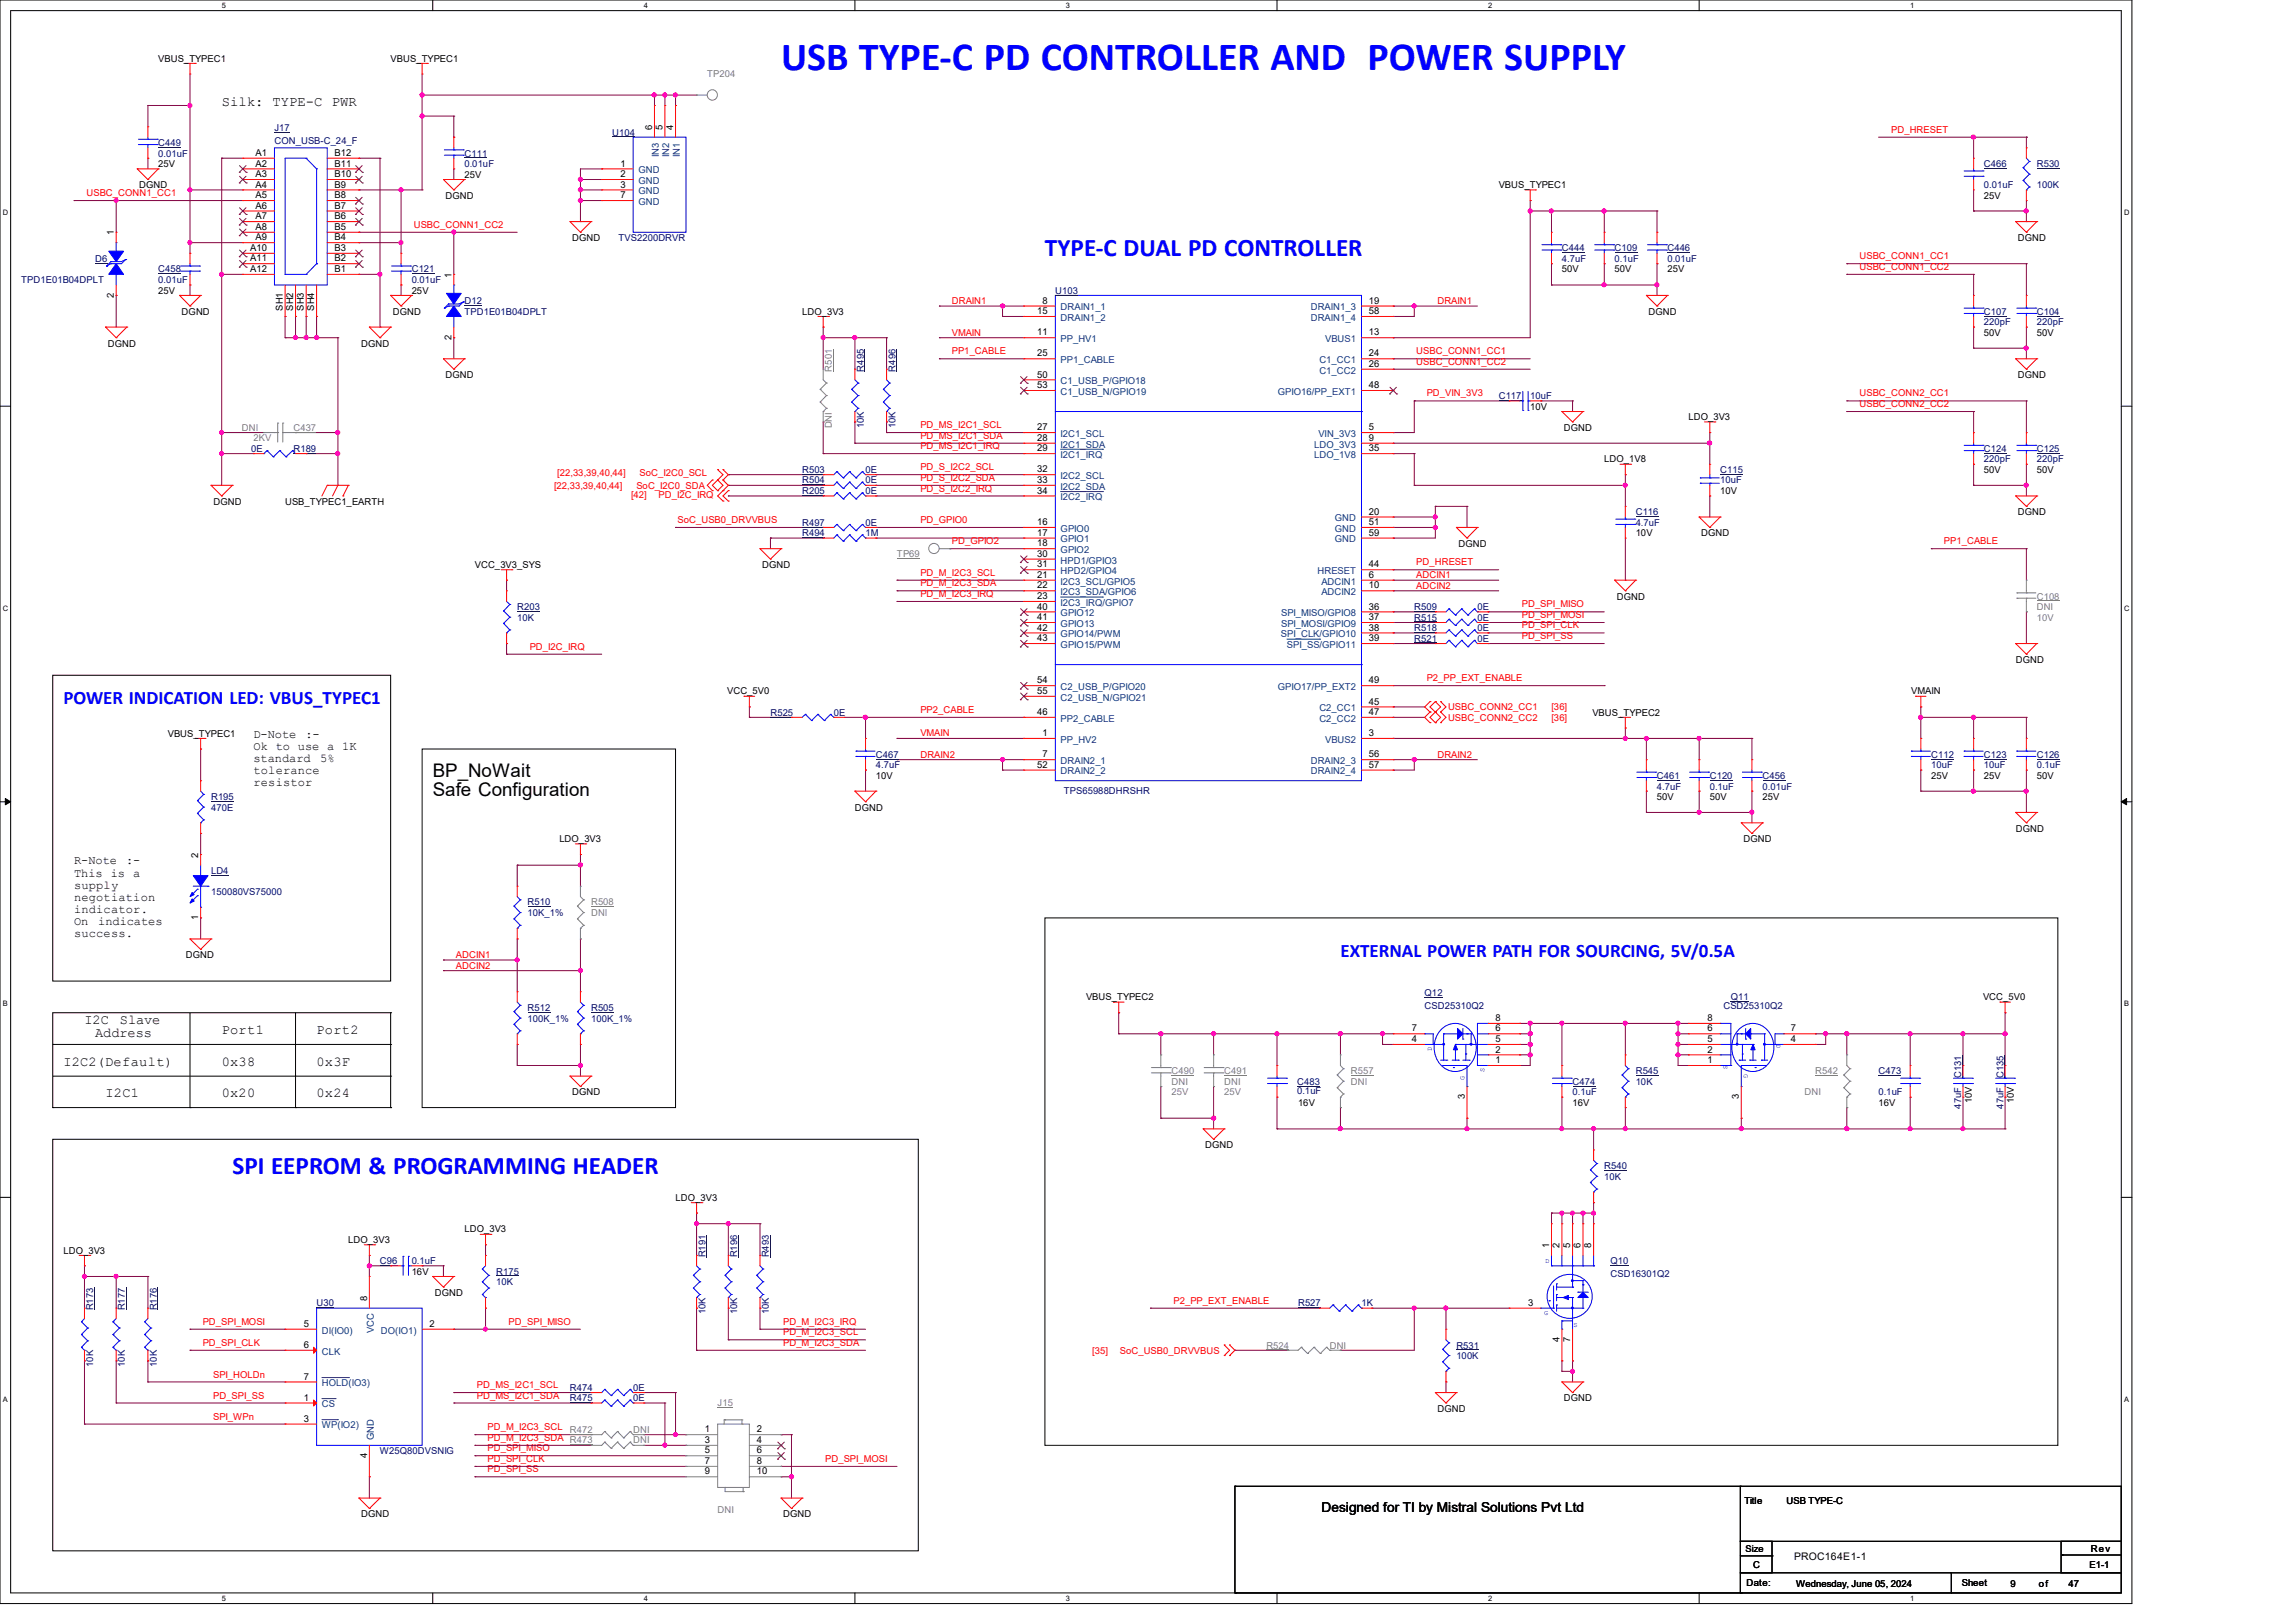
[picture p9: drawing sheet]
<svg xmlns="http://www.w3.org/2000/svg" width="420mm" height="297mm" viewBox="0 0 420 297" stroke-linecap="round" stroke-linejoin="round" font-family="sans-serif">
<defs><g id="words">
<text font-size="7.3" fill="#00f" x="142.9" y="12.8">USB TYPE-C PD CONTROLLER AND POWER SUPPLY</text>
<g font-size="4.6" fill="#00f">
<text x="191.1" y="46.9">TYPE-C DUAL PD CONTROLLER</text>
<text x="42.5" y="214.8">SPI EEPROM &amp; PROGRAMMING HEADER</text>
</g>
<g font-size="3.5" fill="#00f">
<text x="11.6" y="128.8">POWER INDICATION LED: VBUS_TYPEC1</text>
<text x="245.2" y="175.1">EXTERNAL POWER PATH FOR SOURCING, 5V/0.5A</text>
</g>
<g font-size="3.4">
<text x="79.2" y="142.1">BP_NoWait</text>
<text x="79.2" y="145.7">Safe Configuration</text>
</g>
<g font-size="2.5">
<text x="40.6" y="19.5">Silk: TYPE-C PWR</text>
<text x="15.5" y="187.3">I2C</text>
<text x="17.4" y="189.8">Address</text>
<text x="21.9" y="187.3">Slave</text>
<text x="40.6" y="189.3">Port1</text>
<text x="57.9" y="189.3">Port2</text>
<text x="11.6" y="195">I2C2(Default)</text>
<text x="40.6" y="195">0x38</text>
<text x="57.9" y="195">0x3F</text>
<text x="19.3" y="200.8">I2C1</text>
<text x="40.6" y="200.8">0x20</text>
<text x="57.9" y="200.8">0x24</text>
<text x="241.7" y="276.8">Designed for TI by Mistral Solutions Pvt Ltd</text>
</g>
<g font-size="2.2">
<text x="46.4" y="135">D-Note</text>
<text x="46.4" y="137.2">Ok to use a 1K</text>
<text x="55.9" y="135">:-</text>
<text x="46.4" y="139.4">standard</text>
<text x="46.4" y="141.6">tolerance</text>
<text x="46.4" y="143.8">resistor</text>
<text x="58.6" y="139.4">5%</text>
<text x="13.5" y="158.2">R-Note</text>
<text x="13.5" y="160.4">This is a</text>
<text x="23.1" y="158.2">:-</text>
<text x="13.5" y="162.6">supply</text>
<text x="13.5" y="164.8">negotiation</text>
<text x="13.5" y="167">indicator.</text>
<text x="13.5" y="169.2">On</text>
<text x="13.5" y="171.4">success.</text>
<text x="17.9" y="169.2">indicates</text>
</g>
<text font-size="1.9" x="328.2" y="285.5">PROC164E1-1</text>
<g font-size="1.7">
<text x="29" y="11.3">VBUS_TYPEC1</text>
<text x="71.5" y="11.3">VBUS_TYPEC1</text>
<text x="119.3" y="23.7" transform="rotate(-90 119.3 23.7)">6</text>
<text x="121.2" y="23.7" transform="rotate(-90 121.2 23.7)">5</text>
<text x="123.1" y="23.7" transform="rotate(-90 123.1 23.7)">4</text>
<text x="46.7" y="28.5">A1</text>
<text x="61.2" y="28.5">B12</text>
<text x="25.5" y="34.5">DGND</text>
<text x="29" y="30.6">25V</text>
<text x="46.7" y="30.5">A2</text>
<text x="46.7" y="32.4">A3</text>
<text x="46.7" y="34.3">A4</text>
<text x="61.2" y="30.5">B11</text>
<text x="61.2" y="32.4">B10</text>
<text x="61.2" y="34.3">B9</text>
<text x="85" y="32.5">25V</text>
<text x="113.5" y="30.5">1</text>
<text x="113.5" y="32.4">2</text>
<text x="113.5" y="34.3">3</text>
<text x="274.1" y="34.5">VBUS_TYPEC1</text>
<text x="46.7" y="36.3">A5</text>
<text x="46.7" y="38.2">A6</text>
<text x="46.7" y="40.1">A7</text>
<text x="61.2" y="36.3">B8</text>
<text x="61.2" y="38.2">B7</text>
<text x="61.2" y="40.1">B6</text>
<text x="81.5" y="36.4">DGND</text>
<text x="113.5" y="36.3">7</text>
<text x="362.9" y="36.4">25V</text>
<text x="20.8" y="43.1" transform="rotate(-90 20.8 43.1)">1</text>
<text x="45.8" y="45.9">A10</text>
<text x="45.8" y="47.8">A11</text>
<text x="46.7" y="42.1">A8</text>
<text x="46.7" y="44">A9</text>
<text x="61.2" y="42.1">B5</text>
<text x="61.2" y="44">B4</text>
<text x="61.2" y="45.9">B3</text>
<text x="61.2" y="47.8">B2</text>
<text x="104.6" y="44.1">DGND</text>
<text x="369.1" y="44.1">DGND</text>
<text x="29" y="53.8">25V</text>
<text x="45.8" y="49.8">A12</text>
<text x="61.2" y="49.8">B1</text>
<text x="75.3" y="53.8">25V</text>
<text x="82.6" y="50.8" transform="rotate(-90 82.6 50.8)">1</text>
<text x="285.7" y="49.9">50V</text>
<text x="295.4" y="49.9">50V</text>
<text x="305" y="49.9">25V</text>
<text x="20.8" y="54.5" transform="rotate(-90 20.8 54.5)">2</text>
<text x="33.2" y="57.6">DGND</text>
<text x="51.7" y="56.9" transform="rotate(-90 51.7 56.9)">SH1</text>
<text x="53.6" y="56.9" transform="rotate(-90 53.6 56.9)">SH2</text>
<text x="55.6" y="56.9" transform="rotate(-90 55.6 56.9)">SH3</text>
<text x="57.5" y="56.9" transform="rotate(-90 57.5 56.9)">SH4</text>
<text x="71.8" y="57.6">DGND</text>
<text x="146.7" y="57.6">LDO_3V3</text>
<text x="189.7" y="57.5">15</text>
<text x="190.7" y="55.6">8</text>
<text x="250.4" y="55.6">19</text>
<text x="250.4" y="57.5">58</text>
<text x="301.5" y="57.6">DGND</text>
<text x="19.7" y="63.4">DGND</text>
<text x="66" y="63.4">DGND</text>
<text x="82.6" y="62.2" transform="rotate(-90 82.6 62.2)">2</text>
<text x="189.7" y="61.4">11</text>
<text x="189.7" y="65.2">25</text>
<text x="250.4" y="65.2">24</text>
<text x="250.4" y="61.4">13</text>
<text x="362.9" y="61.5">50V</text>
<text x="372.6" y="61.5">50V</text>
<text x="81.5" y="69.2">DGND</text>
<text x="189.7" y="69.1">50</text>
<text x="189.7" y="71">53</text>
<text x="250.4" y="71">48</text>
<text x="250.4" y="67.1">26</text>
<text x="369.1" y="69.2">DGND</text>
<text x="279.9" y="75">10V</text>
<text x="308.9" y="76.9">LDO_3V3</text>
<text x="189.7" y="78.7">27</text>
<text x="189.7" y="80.7">28</text>
<text x="189.7" y="82.6">29</text>
<text x="250.4" y="82.6">35</text>
<text x="250.4" y="80.7">9</text>
<text x="250.4" y="78.7">5</text>
<text x="286.1" y="78.8">DGND</text>
<text x="189.7" y="86.4">32</text>
<text x="189.7" y="88.4">33</text>
<text x="293.4" y="84.6">LDO_1V8</text>
<text x="362.9" y="86.6">50V</text>
<text x="372.6" y="86.6">50V</text>
<text x="39" y="92.4">DGND</text>
<text x="52.2" y="92.4">USB_TYPEC1_EARTH</text>
<text x="189.7" y="90.3">34</text>
<text x="250.4" y="94.2">20</text>
<text x="314.7" y="90.4">10V</text>
<text x="369.1" y="94.3">DGND</text>
<text x="189.7" y="96.1">16</text>
<text x="189.7" y="98">17</text>
<text x="189.7" y="100">18</text>
<text x="189.7" y="101.9">30</text>
<text x="250.4" y="96.1">51</text>
<text x="250.4" y="98">59</text>
<text x="266.8" y="100.1">DGND</text>
<text x="299.2" y="98.1">10V</text>
<text x="311.2" y="98.1">DGND</text>
<text x="86.9" y="103.9">VCC_3V3_SYS</text>
<text x="139.4" y="103.9">DGND</text>
<text x="189.7" y="103.8">31</text>
<text x="189.7" y="105.7">21</text>
<text x="189.7" y="107.7">22</text>
<text x="250.4" y="103.8">44</text>
<text x="250.4" y="105.7">6</text>
<text x="250.4" y="107.7">10</text>
<text x="189.7" y="109.6">23</text>
<text x="189.7" y="111.5">40</text>
<text x="189.7" y="113.5">41</text>
<text x="250.4" y="111.5">36</text>
<text x="250.4" y="113.5">37</text>
<text x="295.7" y="109.7">DGND</text>
<text x="189.7" y="115.4">42</text>
<text x="189.7" y="117.3">43</text>
<text x="250.4" y="115.4">38</text>
<text x="250.4" y="117.3">39</text>
<text x="189.7" y="125">54</text>
<text x="250.4" y="125">49</text>
<text x="368.7" y="121.3">DGND</text>
<text x="133" y="127.1">VCC_5V0</text>
<text x="189.7" y="127">55</text>
<text x="189.7" y="130.8">46</text>
<text x="250.4" y="128.9">45</text>
<text x="250.4" y="130.8">47</text>
<text x="291.3" y="131">VBUS_TYPEC2</text>
<text x="349.6" y="127.1">VMAIN</text>
<text x="30.7" y="134.8">VBUS_TYPEC1</text>
<text x="190.7" y="134.7">1</text>
<text x="250.4" y="134.7">3</text>
<text x="160.2" y="142.5">10V</text>
<text x="189.7" y="140.5">52</text>
<text x="190.7" y="138.6">7</text>
<text x="250.4" y="138.6">56</text>
<text x="250.4" y="140.5">57</text>
<text x="353.3" y="142.5">25V</text>
<text x="362.9" y="142.5">25V</text>
<text x="372.6" y="142.5">50V</text>
<text x="156.4" y="148.3">DGND</text>
<text x="303.1" y="146.4">50V</text>
<text x="312.8" y="146.4">50V</text>
<text x="322.4" y="146.4">25V</text>
<text x="102.3" y="154.1">LDO_3V3</text>
<text x="318.9" y="154.1">DGND</text>
<text x="368.7" y="152.2">DGND</text>
<text x="36.3" y="157" transform="rotate(-90 36.3 157)">2</text>
<text x="36.3" y="168.4" transform="rotate(-90 36.3 168.4)">1</text>
<text x="34" y="175.3">DGND</text>
<text x="198.7" y="183.1">VBUS_TYPEC2</text>
<text x="362.7" y="183.1">VCC_5V0</text>
<text x="258.3" y="190.7">4</text>
<text x="258.3" y="188.8">7</text>
<text x="273.6" y="190.7">5</text>
<text x="273.6" y="188.8">6</text>
<text x="273.6" y="186.9">8</text>
<text x="312.3" y="190.7">5</text>
<text x="312.3" y="188.8">6</text>
<text x="312.3" y="186.9">8</text>
<text x="327.6" y="190.7">4</text>
<text x="327.6" y="188.8">7</text>
<text x="273.6" y="194.6">1</text>
<text x="273.6" y="192.6">2</text>
<text x="312.3" y="194.6">1</text>
<text x="312.3" y="192.6">2</text>
<text x="104.6" y="200.4">DGND</text>
<text x="237.4" y="202.4">16V</text>
<text x="267.9" y="201.2" transform="rotate(-90 267.9 201.2)">3</text>
<text x="287.6" y="202.4">16V</text>
<text x="318.1" y="201.2" transform="rotate(-90 318.1 201.2)">3</text>
<text x="343.6" y="202.4">16V</text>
<text x="360.7" y="201.9" transform="rotate(-90 360.7 201.9)">10V</text>
<text x="368.4" y="201.9" transform="rotate(-90 368.4 201.9)">10V</text>
<text x="220.5" y="210.1">DGND</text>
<text x="123.6" y="219.7">LDO_3V3</text>
<text x="63.7" y="227.5">LDO_3V3</text>
<text x="85" y="225.5">LDO_3V3</text>
<text x="11.6" y="229.4">LDO_3V3</text>
<text x="75.3" y="233.3">16V</text>
<text x="283.4" y="228.4" transform="rotate(-90 283.4 228.4)">1</text>
<text x="285.3" y="228.4" transform="rotate(-90 285.3 228.4)">2</text>
<text x="287.2" y="228.4" transform="rotate(-90 287.2 228.4)">5</text>
<text x="289.1" y="228.4" transform="rotate(-90 289.1 228.4)">6</text>
<text x="291.1" y="228.4" transform="rotate(-90 291.1 228.4)">8</text>
<text x="67.1" y="238" transform="rotate(-90 67.1 238)">8</text>
<text x="79.5" y="237.1">DGND</text>
<text x="279.5" y="239">3</text>
<text x="55.6" y="242.8">5</text>
<text x="78.6" y="242.8">2</text>
<text x="285.3" y="245.6" transform="rotate(-90 285.3 245.6)">4</text>
<text x="287.2" y="245.6" transform="rotate(-90 287.2 245.6)">7</text>
<text x="55.6" y="246.7">6</text>
<text x="55.6" y="256.3">1</text>
<text x="55.6" y="252.5">7</text>
<text x="286.1" y="256.4">DGND</text>
<text x="55.6" y="260.2">3</text>
<text x="128.9" y="262.1">1</text>
<text x="138.4" y="262.1">2</text>
<text x="262.9" y="258.4">DGND</text>
<text x="67.1" y="266.8" transform="rotate(-90 67.1 266.8)">4</text>
<text x="128.9" y="264.1">3</text>
<text x="128.9" y="266">5</text>
<text x="128.9" y="267.9">7</text>
<text x="128.9" y="269.8">9</text>
<text x="138.4" y="264.1">4</text>
<text x="138.4" y="266">6</text>
<text x="138.4" y="267.9">8</text>
<text x="138.4" y="269.8">10</text>
<text x="319.1" y="275.2">Title</text>
<text x="326.8" y="275.2">USB TYPE-C</text>
<text x="66" y="277.7">DGND</text>
<text x="143.3" y="277.7">DGND</text>
<text x="319.3" y="284">Size</text>
<text x="320.7" y="286.9">C</text>
<text x="382.2" y="286.9">E1-1</text>
<text x="382.4" y="284.1">Rev</text>
<text x="319.5" y="290.2">Date:</text>
<text x="328.6" y="290.4">Wednesday, June 05, 2024</text>
<text x="358.9" y="290.2">Sheet</text>
<text x="367.7" y="290.4">9</text>
<text x="373" y="290.4">of</text>
<text x="378.4" y="290.4">47</text>
</g>
<g font-size="1.7" fill="#808080">
<text x="129.4" y="14.2">TP204</text>
<text x="152.2" y="68" transform="rotate(-90 152.2 68)">R501</text>
<text x="44.2" y="78.8">DNI</text>
<text x="46.4" y="80.8">2KV</text>
<text x="53.7" y="78.8">C437</text>
<text x="152.2" y="78.4" transform="rotate(-90 152.2 78.4)">DNI</text>
<text x="164.1" y="102">TP69</text>
<text x="372.6" y="109.7">C108</text>
<text x="372.6" y="111.7">DNI</text>
<text x="372.6" y="113.6">10V</text>
<text x="108.1" y="165.7">R508</text>
<text x="108.1" y="167.6">DNI</text>
<text x="214.3" y="196.6">C490</text>
<text x="223.9" y="196.6">C491</text>
<text x="247.1" y="196.6">R557</text>
<text x="332.1" y="196.6">R542</text>
<text x="214.3" y="198.5">DNI</text>
<text x="214.3" y="200.4">25V</text>
<text x="223.9" y="198.5">DNI</text>
<text x="223.9" y="200.4">25V</text>
<text x="247.1" y="198.5">DNI</text>
<text x="330.1" y="200.4">DNI</text>
<text x="231.6" y="246.8">R524</text>
<text x="243.2" y="246.8">DNI</text>
<text x="131.3" y="257.4">J15</text>
<text x="104.3" y="262.2">R472</text>
<text x="115.8" y="262.2">DNI</text>
<text x="104.3" y="264.2">R473</text>
<text x="115.8" y="264.2">DNI</text>
<text x="131.3" y="276.9">DNI</text>
</g>
<g font-size="1.7" fill="#000080">
<text x="29" y="26.7">C449</text>
<text x="29" y="28.7">0.01uF</text>
<text x="50.2" y="24">J17</text>
<text x="50.2" y="26.3">CON_USB-C_24_F</text>
<text x="85" y="28.7">C111</text>
<text x="112" y="24.8">U104</text>
<text x="85" y="30.6">0.01uF</text>
<text x="362.9" y="30.6">C466</text>
<text x="362.9" y="34.5">0.01uF</text>
<text x="372.6" y="30.6">R530</text>
<text x="372.6" y="34.5">100K</text>
<text x="17.4" y="48">D6</text>
<text x="113.2" y="44.1">TVS2200DRVR</text>
<text x="285.7" y="46">C444</text>
<text x="285.7" y="48">4.7uF</text>
<text x="295.4" y="46">C109</text>
<text x="295.4" y="48">0.1uF</text>
<text x="305" y="46">C446</text>
<text x="305" y="48">0.01uF</text>
<text x="3.9" y="51.8">TPD1E01B04DPLT</text>
<text x="29" y="49.9">C458</text>
<text x="29" y="51.8">0.01uF</text>
<text x="75.3" y="49.9">C121</text>
<text x="75.3" y="51.8">0.01uF</text>
<text x="193" y="53.8">U103</text>
<text x="85" y="55.7">D12</text>
<text x="85" y="57.6">TPD1E01B04DPLT</text>
<text x="362.9" y="57.6">C107</text>
<text x="362.9" y="59.5">220pF</text>
<text x="372.6" y="57.6">C104</text>
<text x="372.6" y="59.5">220pF</text>
<text x="158" y="68" transform="rotate(-90 158 68)">R495</text>
<text x="163.8" y="68" transform="rotate(-90 163.8 68)">R496</text>
<text x="274.1" y="73.1">C117</text>
<text x="279.9" y="73.1">10uF</text>
<text x="46" y="82.7">0E</text>
<text x="53.7" y="82.7">R189</text>
<text x="158" y="78.4" transform="rotate(-90 158 78.4)">10K</text>
<text x="163.8" y="78.4" transform="rotate(-90 163.8 78.4)">10K</text>
<text x="362.9" y="82.7">C124</text>
<text x="372.6" y="82.7">C125</text>
<text x="146.7" y="88.5">R504</text>
<text x="146.7" y="86.6">R503</text>
<text x="158.3" y="88.5">0E</text>
<text x="158.3" y="86.6">0E</text>
<text x="314.7" y="86.6">C115</text>
<text x="314.7" y="88.5">10uF</text>
<text x="362.9" y="84.6">220pF</text>
<text x="372.6" y="84.6">220pF</text>
<text x="146.7" y="90.4">R205</text>
<text x="158.3" y="90.4">0E</text>
<text x="299.2" y="94.3">C116</text>
<text x="146.7" y="98.1">R494</text>
<text x="146.7" y="96.2">R497</text>
<text x="158.3" y="98.1">1M</text>
<text x="158.3" y="96.2">0E</text>
<text x="299.2" y="96.2">4.7uF</text>
<text x="94.6" y="111.7">R203</text>
<text x="94.6" y="113.6">10K</text>
<text x="258.7" y="111.7">R509</text>
<text x="258.7" y="113.6">R515</text>
<text x="270.2" y="111.7">0E</text>
<text x="270.2" y="113.6">0E</text>
<text x="258.7" y="115.5">R518</text>
<text x="258.7" y="117.4">R521</text>
<text x="270.2" y="115.5">0E</text>
<text x="270.2" y="117.4">0E</text>
<text x="140.9" y="131">R525</text>
<text x="152.5" y="131">0E</text>
<text x="160.2" y="138.7">C467</text>
<text x="160.2" y="140.6">4.7uF</text>
<text x="303.1" y="142.5">C461</text>
<text x="312.8" y="142.5">C120</text>
<text x="322.4" y="142.5">C456</text>
<text x="353.3" y="138.7">C112</text>
<text x="353.3" y="140.6">10uF</text>
<text x="362.9" y="138.7">C123</text>
<text x="362.9" y="140.6">10uF</text>
<text x="372.6" y="138.7">C126</text>
<text x="372.6" y="140.6">0.1uF</text>
<text x="38.6" y="146.4">R195</text>
<text x="38.6" y="148.3">470E</text>
<text x="194.6" y="145.2">TPS65988DHRSHR</text>
<text x="303.1" y="144.5">4.7uF</text>
<text x="312.8" y="144.5">0.1uF</text>
<text x="322.4" y="144.5">0.01uF</text>
<text x="38.6" y="159.9">LD4</text>
<text x="38.6" y="163.8">150080VS75000</text>
<text x="96.5" y="165.7">R510</text>
<text x="96.5" y="167.6">10K_1%</text>
<text x="96.5" y="185">R512</text>
<text x="108.1" y="185">R505</text>
<text x="260.6" y="182.3">Q12</text>
<text x="260.6" y="184.6">CSD25310Q2</text>
<text x="315.2" y="184.6">CSD25310Q2</text>
<text x="316.6" y="183.1">Q11</text>
<text x="96.5" y="186.9">100K_1%</text>
<text x="108.1" y="186.9">100K_1%</text>
<text x="299.2" y="196.6">R545</text>
<text x="343.6" y="196.6">C473</text>
<text x="358.7" y="197.3" transform="rotate(-90 358.7 197.3)">C131</text>
<text x="366.5" y="197.3" transform="rotate(-90 366.5 197.3)">C135</text>
<text x="237.3" y="198.5">C483</text>
<text x="237.3" y="200.3">0.1uF</text>
<text x="287.6" y="198.5">C474</text>
<text x="287.6" y="200.4">0.1uF</text>
<text x="299.2" y="198.5">10K</text>
<text x="343.6" y="200.4">0.1uF</text>
<text x="358.7" y="202.9" transform="rotate(-90 358.7 202.9)">47uF</text>
<text x="366.5" y="202.9" transform="rotate(-90 366.5 202.9)">47uF</text>
<text x="293.4" y="213.9">R540</text>
<text x="293.4" y="215.9">10K</text>
<text x="69.5" y="231.3">C96</text>
<text x="75.3" y="231.3">0.1uF</text>
<text x="90.8" y="233.3">R175</text>
<text x="129" y="230.1" transform="rotate(-90 129 230.1)">R191</text>
<text x="134.8" y="230.1" transform="rotate(-90 134.8 230.1)">R196</text>
<text x="140.6" y="230.1" transform="rotate(-90 140.6 230.1)">R493</text>
<text x="294.6" y="231.3">Q10</text>
<text x="294.6" y="233.7">CSD16301Q2</text>
<text x="17.1" y="239.8" transform="rotate(-90 17.1 239.8)">R173</text>
<text x="22.9" y="239.8" transform="rotate(-90 22.9 239.8)">R177</text>
<text x="28.7" y="239.8" transform="rotate(-90 28.7 239.8)">R176</text>
<text x="57.9" y="239.1">U30</text>
<text x="90.8" y="235.2">10K</text>
<text x="237.4" y="239.1">R527</text>
<text x="249" y="239.1">1K</text>
<text x="129" y="240.5" transform="rotate(-90 129 240.5)">10K</text>
<text x="134.8" y="240.5" transform="rotate(-90 134.8 240.5)">10K</text>
<text x="140.6" y="240.5" transform="rotate(-90 140.6 240.5)">10K</text>
<text x="17.1" y="250.2" transform="rotate(-90 17.1 250.2)">10K</text>
<text x="22.9" y="250.2" transform="rotate(-90 22.9 250.2)">10K</text>
<text x="28.7" y="250.2" transform="rotate(-90 28.7 250.2)">10K</text>
<text x="266.4" y="246.8">R531</text>
<text x="266.4" y="248.7">100K</text>
<text x="104.3" y="254.5">R474</text>
<text x="104.3" y="256.4">R475</text>
<text x="115.8" y="254.5">0E</text>
<text x="115.8" y="256.4">0E</text>
<text x="69.5" y="266.1">W25Q80DVSNIG</text>
</g>
<g font-size="1.7" fill="#004080">
<text x="120.5" y="28.7" transform="rotate(-90 120.5 28.7)">IN3</text>
<text x="122.4" y="28.7" transform="rotate(-90 122.4 28.7)">IN2</text>
<text x="124.4" y="28.7" transform="rotate(-90 124.4 28.7)">IN1</text>
<text x="116.8" y="31.7">GND</text>
<text x="116.8" y="33.7">GND</text>
<text x="116.8" y="35.6">GND</text>
<text x="116.8" y="37.5">GND</text>
<text x="194" y="56.8">DRAIN1_1</text>
<text x="194" y="58.7">DRAIN1_2</text>
<text x="239.8" y="56.8">DRAIN1_3</text>
<text x="239.8" y="58.7">DRAIN1_4</text>
<text x="194" y="62.6">PP_HV1</text>
<text x="242.4" y="62.6">VBUS1</text>
<text x="194" y="66.5">PP1_CABLE</text>
<text x="194" y="70.3">C1_USB_P/GPIO18</text>
<text x="241.3" y="66.5">C1_CC1</text>
<text x="241.3" y="68.4">C1_CC2</text>
<text x="194" y="72.3">C1_USB_N/GPIO19</text>
<text x="233.8" y="72.3">GPIO16/PP_EXT1</text>
<text x="194" y="80">I2C1_SCL</text>
<text x="194" y="81.9">I2C1_SDA</text>
<text x="194" y="83.8">I2C1_IRQ</text>
<text x="240.4" y="83.8">LDO_1V8</text>
<text x="240.4" y="81.9">LDO_3V3</text>
<text x="241.2" y="80">VIN_3V3</text>
<text x="194" y="87.7">I2C2_SCL</text>
<text x="194" y="89.6">I2C2_SDA</text>
<text x="194" y="91.6">I2C2_IRQ</text>
<text x="244.2" y="95.4">GND</text>
<text x="194" y="97.3">GPIO0</text>
<text x="194" y="99.3">GPIO1</text>
<text x="194" y="101.2">GPIO2</text>
<text x="244.2" y="97.3">GND</text>
<text x="244.2" y="99.3">GND</text>
<text x="194" y="103.1">HPD1/GPIO3</text>
<text x="194" y="105.1">HPD2/GPIO4</text>
<text x="194" y="107">I2C3_SCL/GPIO5</text>
<text x="241" y="105.1">HRESET</text>
<text x="241.7" y="107">ADCIN1</text>
<text x="194" y="108.9">I2C3_SDA/GPIO6</text>
<text x="194" y="110.9">I2C3_IRQ/GPIO7</text>
<text x="194" y="112.8">GPIO12</text>
<text x="234.4" y="112.8">SPI_MISO/GPIO8</text>
<text x="241.7" y="108.9">ADCIN2</text>
<text x="194" y="114.7">GPIO13</text>
<text x="194" y="116.6">GPIO14/PWM</text>
<text x="194" y="118.6">GPIO15/PWM</text>
<text x="234.3" y="116.6">SPI_CLK/GPIO10</text>
<text x="234.4" y="114.7">SPI_MOSI/GPIO9</text>
<text x="235.4" y="118.6">SPI_SS/GPIO11</text>
<text x="194" y="126.3">C2_USB_P/GPIO20</text>
<text x="194" y="128.2">C2_USB_N/GPIO21</text>
<text x="233.8" y="126.3">GPIO17/PP_EXT2</text>
<text x="241.3" y="130.2">C2_CC1</text>
<text x="194" y="135.9">PP_HV2</text>
<text x="194" y="132.1">PP2_CABLE</text>
<text x="241.3" y="132.1">C2_CC2</text>
<text x="242.4" y="135.9">VBUS2</text>
<text x="194" y="139.8">DRAIN2_1</text>
<text x="194" y="141.7">DRAIN2_2</text>
<text x="239.8" y="139.8">DRAIN2_3</text>
<text x="239.8" y="141.7">DRAIN2_4</text>
<text x="58.9" y="244">DI(IO0)</text>
<text x="68.4" y="244" transform="rotate(-90 68.4 244)">VCC</text>
<text x="69.7" y="244">DO(IO1)</text>
<text x="58.9" y="247.9">CLK</text>
<text x="58.9" y="257.5">CS</text>
<text x="58.9" y="253.7">HOLD(IO3)</text>
<text x="58.9" y="261.4">WP(IO2)</text>
<text x="68.4" y="263.5" transform="rotate(-90 68.4 263.5)">GND</text>
</g>
<g font-size="1.7" fill="#f00">
<text x="345.9" y="24.3">PD_HRESET</text>
<text x="15.8" y="35.9">USBC_CONN1_CC1</text>
<text x="75.7" y="41.7">USBC_CONN1_CC2</text>
<text x="340.1" y="47.5">USBC_CONN1_CC1</text>
<text x="340.1" y="49.4">USBC_CONN1_CC2</text>
<text x="174.1" y="55.6">DRAIN1</text>
<text x="262.9" y="55.6">DRAIN1</text>
<text x="174.1" y="64.9">PP1_CABLE</text>
<text x="174.1" y="61.4">VMAIN</text>
<text x="259.1" y="64.9">USBC_CONN1_CC1</text>
<text x="259.1" y="66.8">USBC_CONN1_CC2</text>
<text x="261" y="72.6">PD_VIN_3V3</text>
<text x="340.1" y="72.6">USBC_CONN2_CC1</text>
<text x="340.1" y="74.5">USBC_CONN2_CC2</text>
<text x="168.4" y="78.4">PD_MS_I2C1_SCL</text>
<text x="168.4" y="80.3">PD_MS_I2C1_SDA</text>
<text x="168.4" y="82.2">PD_MS_I2C1_IRQ</text>
<text x="101.3" y="89.4">[22,33,39,40,44]</text>
<text x="101.9" y="87.1">[22,33,39,40,44]</text>
<text x="116.4" y="89.4">SoC_I2C0_SDA</text>
<text x="117" y="87.1">SoC_I2C0_SCL</text>
<text x="168.4" y="86.1">PD_S_I2C2_SCL</text>
<text x="168.4" y="88">PD_S_I2C2_SDA</text>
<text x="168.4" y="90">PD_S_I2C2_IRQ</text>
<text x="115.4" y="91.2">[42]</text>
<text x="120.5" y="91.2">PD_I2C_IRQ</text>
<text x="123.9" y="95.7">SoC_USB0_DRVVBUS</text>
<text x="168.4" y="95.7">PD_GPIO0</text>
<text x="174.1" y="99.6">PD_GPIO2</text>
<text x="355.6" y="99.6">PP1_CABLE</text>
<text x="168.4" y="105.4">PD_M_I2C3_SCL</text>
<text x="168.4" y="107.3">PD_M_I2C3_SDA</text>
<text x="259.1" y="105.8">ADCIN1</text>
<text x="259.1" y="107.7">ADCIN2</text>
<text x="259.1" y="103.5">PD_HRESET</text>
<text x="168.4" y="109.3">PD_M_I2C3_IRQ</text>
<text x="278.4" y="111.2">PD_SPI_MISO</text>
<text x="278.4" y="113.1">PD_SPI_MOSI</text>
<text x="96.9" y="118.9">PD_I2C_IRQ</text>
<text x="278.4" y="115">PD_SPI_CLK</text>
<text x="278.4" y="117">PD_SPI_SS</text>
<text x="261" y="124.7">P2_PP_EXT_ENABLE</text>
<text x="168.4" y="130.5">PP2_CABLE</text>
<text x="264.9" y="130">USBC_CONN2_CC1</text>
<text x="264.9" y="131.9">USBC_CONN2_CC2</text>
<text x="283.8" y="130">[36]</text>
<text x="283.8" y="131.9">[36]</text>
<text x="168.4" y="134.7">VMAIN</text>
<text x="168.4" y="138.6">DRAIN2</text>
<text x="262.9" y="138.6">DRAIN2</text>
<text x="83.4" y="177.2">ADCIN2</text>
<text x="83.4" y="175.3">ADCIN1</text>
<text x="214.7" y="238.6">P2_PP_EXT_ENABLE</text>
<text x="37.1" y="242.4">PD_SPI_MOSI</text>
<text x="93" y="242.4">PD_SPI_MISO</text>
<text x="143.3" y="244.4">PD_M_I2C3_SCL</text>
<text x="143.3" y="242.4">PD_M_I2C3_IRQ</text>
<text x="37.1" y="246.3">PD_SPI_CLK</text>
<text x="143.3" y="246.3">PD_M_I2C3_SDA</text>
<text x="199.8" y="247.7">[35]</text>
<text x="204.8" y="247.7">SoC_USB0_DRVVBUS</text>
<text x="39" y="255.9">PD_SPI_SS</text>
<text x="39" y="252.1">SPI_HOLDn</text>
<text x="87.2" y="254">PD_MS_I2C1_SCL</text>
<text x="87.2" y="255.9">PD_MS_I2C1_SDA</text>
<text x="39" y="259.8">SPI_WPn</text>
<text x="89.2" y="261.7">PD_M_I2C3_SCL</text>
<text x="89.2" y="263.7">PD_M_I2C3_SDA</text>
<text x="89.2" y="265.6">PD_SPI_MISO</text>
<text x="89.2" y="269.4">PD_SPI_SS</text>
<text x="89.2" y="267.5">PD_SPI_CLK</text>
<text x="151" y="267.5">PD_SPI_MOSI</text>
</g>
<g font-size="1.4">
<text x="40.6" y="1.4">5</text>
<text x="117.8" y="1.4">4</text>
<text x="195" y="1.4">3</text>
<text x="272.2" y="1.4">2</text>
<text x="349.4" y="1.4">1</text>
<text x=".5" y="39.4">D</text>
<text x="388.5" y="39.4">D</text>
<text x=".5" y="111.8">C</text>
<text x="388.5" y="111.8">C</text>
<text x=".5" y="184.2">B</text>
<text x="388.5" y="184.2">B</text>
<text x=".5" y="256.5">A</text>
<text x="388.5" y="256.5">A</text>
<text x="40.6" y="292.9">5</text>
<text x="117.8" y="292.9">4</text>
<text x="195" y="292.9">3</text>
<text x="272.2" y="292.9">2</text>
<text x="349.4" y="292.9">1</text>
</g>
<g font-size="1.3" fill="#00f">
<text x="324.9" y="191.1" transform="rotate(90 324.9 191.1)">D</text>
<text x="261.9" y="192.3" transform="rotate(-90 261.9 192.3)">D</text>
<text x="267.9" y="197.7" transform="rotate(-90 267.9 197.7)">G</text>
<text x="271.6" y="196.1" transform="rotate(-90 271.6 196.1)">S</text>
<text x="315.3" y="195" transform="rotate(90 315.3 195)">S</text>
<text x="319" y="196.5" transform="rotate(90 319 196.5)">G</text>
<text x="282.6" y="231.2">D</text>
<text x="282.4" y="240.6">G</text>
<text x="287.8" y="242.8">S</text>
</g>
</g></defs>
<path d="M0 0h390v293.5h-390zM1.9 1.9h386.1v289.6h-386.1z" fill="none" stroke="#000" stroke-width=".18"/>
<g fill="#fff">
<path d="M40.6 .2h.7v1.5h-.7z"/>
<path d="M40.6 291.7h.7v1.5h-.7z"/>
</g>
<path d="M79.2 0v1.9M79.2 291.5v2" fill="none" stroke="#000" stroke-width=".18"/>
<g fill="#fff">
<path d="M117.8 .2h.7v1.5h-.7z"/>
<path d="M117.8 291.7h.7v1.5h-.7z"/>
</g>
<path d="M156.4 0v1.9M156.4 291.5v2" fill="none" stroke="#000" stroke-width=".18"/>
<g fill="#fff">
<path d="M195 .2h.7v1.5h-.7z"/>
<path d="M195 291.7h.7v1.5h-.7z"/>
</g>
<path d="M233.6 0v1.9M233.6 291.5v2" fill="none" stroke="#000" stroke-width=".18"/>
<g fill="#fff">
<path d="M272.2 .2h.8v1.5h-.8z"/>
<path d="M272.2 291.7h.8v1.5h-.8z"/>
</g>
<path d="M310.8 0v1.9M310.8 291.5v2" fill="none" stroke="#000" stroke-width=".18"/>
<g fill="#fff">
<path d="M349.4 .2h.8v1.5h-.8z"/>
<path d="M349.4 291.7h.8v1.5h-.8z"/>
<path d="M.5 38.1h1v1.6h-1z"/>
<path d="M388.5 38.1h1v1.6h-1z"/>
<path d="M.5 110.5h1v1.6h-1z"/>
<path d="M388.5 110.5h1v1.6h-1z"/>
</g>
<path d="M0 74.3h1.9M388 74.3h2" fill="none" stroke="#000" stroke-width=".18"/>
<g fill="#fff">
<path d="M.5 182.9h.9v1.5h-.9z"/>
<path d="M388.5 182.9h.9v1.5h-.9z"/>
</g>
<path d="M0 146.7h1.9M388 146.7h2" fill="none" stroke="#000" stroke-width=".18"/>
<path d="M1 146.1l.9 .6-.9 .6zM388 146.7l1-.6v1.2z" fill="#000" stroke="#000" stroke-width=".18"/>
<g fill="#fff">
<path d="M.5 255.3h.9v1.5h-.9z"/>
<path d="M388.5 255.3h.9v1.5h-.9z"/>
</g>
<g fill="none" stroke="#000" stroke-width=".18">
<path d="M9.7 123.6h61.8v55.9h-61.8zM77.2 137.1h46.4v65.6h-46.4zM191.1 168h185.3v96.5h-185.3zM9.7 196.9h61.8M9.7 191.1h61.8M34.8 185.3v17.4M54.1 185.3v17.4M71.5 196.9h.1M71.5 185.3h.1M71.5 191.1h.1M71.5 185.3v17.4M71.5 185.3h-61.8v17.4"/>
<path d="M0 219.1h1.9M9.7 208.5h158.3v75.3h-158.3zM9.7 202.7h.1M9.7 202.7h61.8M34.8 202.7h.1M54.1 202.7h.1M71.5 202.7h.1M388 219.1h2M225.9 272h.1M225.9 272h92.6M225.9 272v19.5M318.3 272h69.7v10.1h-69.7z"/>
<path d="M225.9 291.5h.1M226.1 291.5h.1M226.1 291.5h92.6M318.3 282.1h5.8v5.7h-5.8zM318.3 287.8h38.7v3.7h-38.7zM318.3 284.7h5.8M324.1 284.7h.1M357 287.8h31v3.7h-31zM377 282.1h11v5.7h-11zM377.2 284.6h.1M377.2 284.6h10.8"/>
</g>
<g fill="none" stroke="#800040" stroke-width=".18">
<path d="M27.1 19.3h.1M27.1 19.3v3.9M27.1 19.3h7.7M34.8 19.3h.1M34.8 13.5v32.9M77.2 17.4h.1M77.2 13.5v21.3M77.2 17.4h50.2M119.7 17.4h.1M119.7 17.4v1.9M121.6 17.4h.1M121.6 17.4v1.9"/>
<path d="M123.6 19.3h.1M123.6 17.4h.1M123.6 17.4v1.9M13.5 36.7h.1M13.5 36.7h30.9M21.3 36.7h.1M21.3 36.7v5.8M27.1 29h.1M27.1 29v1.9M34.8 34.8h.1M34.8 34.8h9.6M40.6 29h.1"/>
<path d="M40.6 29v59.8M40.6 29h3.8M65.7 34.8h.1M65.7 29h.1M65.7 34.8h11.5M65.7 29h3.8M69.5 29h.1M69.5 29v30.9M73.4 34.8h.1M73.4 34.8v11.6M77.2 21.3h.1M77.2 34.8h.1"/>
<path d="M77.2 21.3h5.8M83 21.3h.1M83 25.1h.1M83 32.9h.1M83 21.3v3.8M83 30.9v2M106.2 32.9h.1M106.2 34.8h.1M106.2 36.7h.1M106.2 34.8h3.9M106.2 36.7h3.9M106.2 32.9h3.9"/>
<path d="M110.1 30.9h.1M110.1 30.9h-3.9v9.7M279.9 36.7h.1M279.9 38.6h.1M279.9 36.7v25.1h-25.1M279.9 38.6h23.2M283.8 38.6h.1M283.8 38.6v3.9M293.5 38.6h.1M293.5 38.6v3.9M303.1 38.6h.1M303.1 38.6v3.9"/>
<path d="M343.6 25.1h27.1M361 25.1h.1M361 38.6h.1M361 25.1v3.9M361 34.8v3.8M361 38.6h9.7M370.7 38.6h.1M370.7 25.1h.1M370.7 25.1v2M370.7 36.7v3.9M21.3 54.1h.1M21.3 54.1v5.8"/>
<path d="M34.8 44.4h.1M34.8 52.2h.1M34.8 52.2v1.9M34.8 44.4h9.6M40.6 50.2h.1M40.6 50.2h3.8M52.2 57.9h.1M52.2 57.9v3.9M54.1 57.9h.1M54.1 57.9v3.9M56 57.9h.1M56 57.9v3.9"/>
<path d="M57.9 57.9h.1M57.9 57.9v3.9M65.7 44.4h.1M65.7 50.2h.1M65.7 42.5h.1M65.7 44.4h7.7M65.7 50.2h3.8M65.7 42.5h28.9M69.5 59.9h.1M73.4 52.2h.1M73.4 44.4h.1M73.4 52.2v1.9"/>
<path d="M83 42.5h.1M83 42.5v7.7M106.2 40.6h.1M150.6 59.9h.1M150.6 59.9v7.7M171.8 56h.1M171.8 56h15.5M183.4 56h.1M183.4 57.9h.1M183.4 56v1.9M183.4 57.9h3.9M254.8 56h.1"/>
<path d="M254.8 57.9h.1M254.8 56h15.5M258.7 56h.1M258.7 56v1.9h-3.9M283.8 48.3h.1M283.8 52.2h.1M283.8 52.2h19.3M283.8 48.3v3.9M293.5 48.3h.1M293.5 52.2h.1M293.5 48.3v3.9M303.1 48.3h.1"/>
<path d="M303.1 52.2h.1M303.1 48.3v5.8M337.8 48.3h.1M337.8 50.2h.1M337.8 50.2h23.2M337.8 48.3h32.9M361 50.2h.1M361 59.9h.1M361 50.2v3.9M361 59.9v3.8M370.7 48.3h.1M370.7 59.9h.1"/>
<path d="M370.7 40.6h.1M370.7 48.3v5.8M370.7 59.9v5.8M40.6 79.2h.1M40.6 79.2h7.7M52.2 61.8h.1M52.2 61.8h9.6M54.1 79.2h.1M54.1 61.8h.1M54.1 79.2h7.7M56 61.8h.1M57.9 61.8h.1"/>
<path d="M61.8 61.8h.1M61.8 79.2h.1M61.8 61.8v27M83 61.8h.1M83 61.8v3.9M150.6 61.8h.1M150.6 77.2h.1M150.6 61.8h11.6M150.6 77.2v5.8M156.4 77.2h.1M156.4 61.8h.1M156.4 61.8v5.8"/>
<path d="M156.4 77.2v3.9M162.2 79.2h.1M162.2 77.2h.1M162.2 61.8h.1M162.2 79.2h25.1M162.2 61.8v5.8M162.2 77.2v2M171.8 65.7h.1M171.8 61.8h.1M171.8 61.8h15.5M171.8 65.7h15.5M254.8 79.2h.1"/>
<path d="M254.8 65.7h.1M254.8 67.6h.1M254.8 61.8h.1M254.8 65.7h25.1M254.8 67.6h25.1M258.7 73.4h.1M258.7 73.4v5.8h-3.9M258.7 73.4h17.4M281.9 73.4h.1M281.9 73.4h5.8M287.7 73.4h.1M287.7 73.4v1.9"/>
<path d="M312.8 79.2h.1M312.8 79.2v5.8M337.8 73.4h.1M337.8 75.3h.1M337.8 73.4h32.9M337.8 75.3h23.2M361 63.7h.1M361 75.3h.1M361 75.3v3.9M361 63.7h9.7M370.7 63.7h.1M370.7 73.4h.1"/>
<path d="M370.7 73.4v5.8M40.6 83h.1M40.6 83h5.8M56 83h.1M56 83h5.8M61.8 83h.1M123.6 96.5h.1M123.6 96.5h27M133.2 88.8h.1M133.2 86.9h.1M133.2 90.8h.1M133.2 88.8h17.4"/>
<path d="M133.2 86.9h17.4M133.2 90.8h17.4M140.9 98.5h.1M140.9 98.5h9.7M140.9 98.5v1.9M150.6 83h.1M150.6 83h36.7M156.4 81.1h.1M156.4 81.1h30.9M160.2 98.5h.1M160.2 86.9h.1M160.2 88.8h.1"/>
<path d="M160.2 90.8h.1M160.2 96.5h.1M160.2 98.5h27.1M160.2 96.5h27.1M160.2 88.8h27.1M160.2 86.9h27.1M160.2 90.8h27.1M254.8 94.6h.1M254.8 98.5h.1M254.8 96.5h.1M254.8 81.1h.1M254.8 83h.1"/>
<path d="M254.8 83h3.9M254.8 94.6h7.8M254.8 96.5h7.8M254.8 81.1h58M258.7 83h.1M258.7 88.8h.1M258.7 83v5.8M258.7 88.8h38.6M262.6 94.6h.1M262.6 96.5h.1M262.6 92.7h.1M262.6 92.7v5.8h-7.8"/>
<path d="M262.6 92.7h5.8M268.4 92.7h.1M268.4 92.7v3.8M297.3 86.9h.1M297.3 88.8h.1M297.3 86.9v5.8M297.3 98.5v7.7M312.8 81.1h.1M312.8 90.8h.1M312.8 90.8v3.8M361 85h.1M361 88.8h.1"/>
<path d="M361 88.8h9.7M361 85v3.8M370.7 85h.1M370.7 88.8h.1M370.7 85v5.8M92.7 119.7h.1M92.7 117.8h.1M92.7 106.2h.1M92.7 119.7h17.4M92.7 106.2v1.9M92.7 117.8v1.9M164.1 106.2h.1"/>
<path d="M164.1 108.1h.1M164.1 110.1h.1M164.1 106.2h23.2M164.1 108.1h23.2M164.1 110.1h23.2M173.7 100.4h.1M173.7 100.4h13.6M254.8 106.2h.1M254.8 108.1h.1M254.8 112h.1M254.8 113.9h.1M254.8 115.8h.1"/>
<path d="M254.8 117.8h.1M254.8 104.3h.1M254.8 106.2h19.4M254.8 108.1h19.4M254.8 112h7.8M254.8 113.9h7.8M254.8 115.8h7.8M254.8 117.8h7.8M254.8 104.3h19.4M272.2 112h.1M272.2 113.9h.1M272.2 115.8h.1"/>
<path d="M272.2 117.8h.1M272.2 112h21.3M272.2 113.9h21.3M272.2 115.8h21.3M272.2 117.8h21.3M297.3 106.2h.1M353.3 100.4h.1M353.3 100.4h17.4M370.7 100.4h.1M370.7 112h.1M370.7 100.4v5.8M370.7 112v5.8"/>
<path d="M36.7 137.1h.1M36.7 137.1v5.8M137.1 129.4h.1M137.1 131.3h.1M137.1 131.3h7.7M137.1 129.4v1.9M154.4 131.3h32.9M158.3 131.3h.1M158.3 131.3v3.8M164.1 135.1h.1M164.1 139h.1M164.1 135.1h23.2"/>
<path d="M164.1 139h23.2M183.4 139h.1M183.4 139v1.9M187.3 131.3h.1M254.8 129.4h.1M254.8 131.3h.1M254.8 135.1h.1M254.8 139h.1M254.8 129.4h5.8M254.8 131.3h5.8M254.8 135.1h65.7M254.8 139h15.5"/>
<path d="M254.8 125.5h38.7M258.7 139h.1M258.7 139v1.9h-3.9M293.5 125.5h.1M297.3 133.2h.1M297.3 135.1h.1M297.3 133.2v1.9M301.2 135.1h.1M301.2 135.1v3.9M310.8 135.1h.1M310.8 135.1v3.9M320.5 135.1h.1"/>
<path d="M320.5 135.1v3.9M351.4 131.3h.1M351.4 129.4h.1M351.4 131.3h19.3M351.4 129.4v5.7M361 131.3h.1M361 131.3v3.8M370.7 131.3h.1M370.7 131.3v3.8M36.7 152.5h.1M36.7 152.5v3.9M94.6 158.3h.1"/>
<path d="M94.6 158.3v3.9M94.6 158.3h11.6M106.2 158.3h.1M106.2 156.4h.1M106.2 156.4v5.8M158.3 140.9h.1M158.3 140.9v3.9M183.4 140.9h.1M183.4 140.9h3.9M254.8 140.9h.1M301.2 144.8h.1M301.2 148.7h.1"/>
<path d="M301.2 148.7h19.3M301.2 144.8v3.9M310.8 144.8h.1M310.8 148.7h.1M310.8 144.8v3.9M320.5 144.8h.1M320.5 148.7h.1M320.5 144.8v5.8M351.4 144.8h.1M351.4 140.9h.1M351.4 140.9v3.9M351.4 144.8h19.3"/>
<path d="M361 140.9h.1M361 144.8h.1M361 140.9v3.9M370.7 144.8h.1M370.7 140.9h.1M370.7 140.9v7.8M36.7 168h.1M36.7 168v3.8M81.1 177.6h.1M81.1 175.7h.1M81.1 177.6h25.1M81.1 175.7h13.5"/>
<path d="M94.6 171.8h.1M94.6 175.7h.1M94.6 171.8v9.7M106.2 171.8h.1M106.2 177.6h.1M106.2 171.8v9.7M94.6 191.1h.1M94.6 195h.1M94.6 191.1v3.9M94.6 195h11.6M106.2 191.1h.1M106.2 195h.1"/>
<path d="M106.2 191.1v5.8M204.6 189.2h.1M204.6 185.3h.1M204.6 189.2h50.2M204.6 185.3v3.9M212.3 189.2h.1M212.3 198.8h.1M212.3 189.2v3.8M212.3 198.8v5.8M222 189.2h.1M222 198.8h.1M222 189.2v3.8"/>
<path d="M222 198.8v7.8M233.6 189.2h.1M233.6 189.2v5.8M245.2 189.2h.1M245.2 189.2v3.8M252.9 189.2h.1M252.9 191.1h.1M252.9 191.1h1.9M252.9 189.2v1.9M278 187.3h.1M278 195h.1M278 189.2h.1"/>
<path d="M278 191.1h.1M278 193h.1M278 187.3h30.9M278 189.2h1.9M278 191.1h1.9M278 193h1.9M279.9 187.3h.1M279.9 189.2h.1M279.9 191.1h.1M279.9 193h.1M279.9 187.3v7.7h-1.9M285.7 187.3h.1"/>
<path d="M285.7 187.3v7.7M297.3 187.3h.1M297.3 187.3v5.7M307 187.3h.1M307 195h.1M307 189.2h.1M307 191.1h.1M307 193h.1M307 195h1.9M307 189.2h1.9M307 191.1h1.9M307 193h1.9"/>
<path d="M307 187.3v7.7M332.1 189.2h.1M332.1 191.1h.1M332.1 189.2h34.7M334 189.2h.1M334 189.2v1.9h-1.9M337.8 189.2h.1M337.8 189.2v3.8M349.4 189.2h.1M349.4 189.2v5.8M359.1 189.2h.1M359.1 189.2v5.8"/>
<path d="M366.8 185.3h.1M366.8 189.2h.1M366.8 185.3v9.7M212.3 204.6h.1M212.3 204.6h9.7M222 204.6h.1M233.6 200.8h.1M233.6 206.6h.1M233.6 200.8v5.8M233.6 206.6h133.2M245.2 202.7h.1M245.2 206.6h.1"/>
<path d="M245.2 202.7v3.9M268.4 204.6h.1M268.4 206.6h.1M268.4 204.6v2M285.7 200.8h.1M285.7 206.6h.1M285.7 200.8v5.8M291.5 206.6h.1M291.5 206.6v3.8M297.3 202.7h.1M297.3 206.6h.1M297.3 202.7v3.9"/>
<path d="M318.5 204.6h.1M318.5 206.6h.1M318.5 204.6v2M337.8 202.7h.1M337.8 206.6h.1M337.8 202.7v3.9M349.4 200.8h.1M349.4 200.8v5.8M359.1 206.6h.1M359.1 200.8v5.8M366.8 200.8h.1M366.8 206.6h.1"/>
<path d="M366.8 200.8v5.8M15.5 233.6h.1M15.5 231.6h.1M15.5 231.6v7.8M15.5 233.6h11.6M21.3 233.6h.1M21.3 233.6v5.8M27.1 233.6h.1M27.1 233.6v5.8M67.6 231.6h.1M67.6 229.7h.1M67.6 229.7v3.9"/>
<path d="M67.6 231.6h3.9M77.2 231.6h.1M77.2 231.6h3.9M81.1 231.6h.1M81.1 231.6v2M88.8 227.8h.1M88.8 239.4h.1M88.8 227.8v1.9M88.8 239.4v3.8M127.4 239.4h.1M127.4 222h.1M127.4 223.9h.1"/>
<path d="M127.4 222v7.7M127.4 239.4v7.7M127.4 223.9h11.6M133.2 239.4h.1M133.2 223.9h.1M133.2 223.9v5.8M133.2 239.4v5.8M139 223.9h.1M139 239.4h.1M139 223.9v5.8M139 239.4v3.8M210.4 239.4h.1"/>
<path d="M210.4 239.4h30.9M251 239.4h.1M251 239.4h25.1M258.7 239.4h.1M258.7 239.4v7.7h-13.5M264.5 239.4h.1M264.5 239.4v3.8M283.8 222h.1M283.8 222v1.9M283.8 222h7.7M285.7 222h.1M285.7 222v1.9"/>
<path d="M287.7 222h.1M287.7 222v1.9M289.6 222h.1M289.6 222v1.9M291.5 220.1h.1M291.5 222h.1M291.5 220.1v3.8M15.5 249h.1M15.5 249v11.6M21.3 256.8h.1M21.3 249h.1M21.3 249v7.8"/>
<path d="M21.3 256.8h30.9M27.1 252.9h.1M27.1 249h.1M27.1 252.9h25.1M27.1 249v3.9M34.8 247.1h.1M34.8 243.2h.1M34.8 247.1h17.4M34.8 243.2h17.4M83 243.2h.1M83 254.8h.1M83 256.8h.1"/>
<path d="M83 243.2h23.2M83 256.8h25.1M83 254.8h25.1M88.8 243.2h.1M117.8 256.8h3.8M117.8 254.8h5.8M121.6 256.8h.1M121.6 256.8v7.7M123.6 254.8h.1M123.6 254.8v7.8M127.4 247.1h.1M127.4 247.1h30.9"/>
<path d="M133.2 245.2h.1M133.2 245.2h25.1M139 243.2h.1M139 243.2h19.3M225.9 247.1h.1M225.9 247.1h9.6M245.2 247.1h.1M264.5 252.9h.1M264.5 252.9v1.9M285.7 249h.1M285.7 251h.1M285.7 249v2"/>
<path d="M285.7 251h2M287.7 249h.1M287.7 251h.1M287.7 249v3.9M15.5 260.6h.1M15.5 260.6h36.7M67.6 270.3h.1M67.6 270.3v3.9M86.9 266.4h.1M86.9 270.3h.1M86.9 268.4h.1M86.9 262.6h.1"/>
<path d="M86.9 264.5h.1M86.9 270.3h38.6M86.9 266.4h38.6M86.9 268.4h38.6M86.9 262.6h21.2M86.9 264.5h21.2M117.8 262.6h7.7M117.8 264.5h7.7M121.6 264.5h.1M123.6 262.6h.1M125.5 262.6h.1M125.5 264.5h.1"/>
<path d="M142.9 270.3h.1M142.9 268.4h.1M142.9 262.6h.1M142.9 270.3h1.9M142.9 268.4h21.2M142.9 262.6h1.9M144.8 270.3h.1M144.8 262.6h.1M144.8 262.6v11.6"/>
</g>
<g fill="#f0f" stroke="#f0f" stroke-width=".18">
<circle cx="40.5" cy="83" r=".36"/>
<circle cx="61.8" cy="79.1" r=".37"/>
<circle cx="61.8" cy="83" r=".37"/>
<circle cx="54" cy="61.8" r=".36"/>
<circle cx="56" cy="61.8" r=".36"/>
<circle cx="57.9" cy="61.8" r=".37"/>
<circle cx="34.7" cy="44.4" r=".36"/>
<circle cx="34.7" cy="34.7" r=".36"/>
<circle cx="73.3" cy="44.4" r=".36"/>
<circle cx="73.3" cy="34.7" r=".36"/>
<circle cx="40.5" cy="79.1" r=".36"/>
<circle cx="40.5" cy="50.2" r=".36"/>
<circle cx="69.5" cy="50.2" r=".36"/>
<circle cx="83" cy="42.5" r=".36"/>
<circle cx="21.2" cy="36.7" r=".36"/>
<circle cx="262.5" cy="96.5" r=".36"/>
<circle cx="312.7" cy="81.1" r=".37"/>
<circle cx="297.3" cy="88.8" r=".36"/>
<circle cx="370.6" cy="63.7" r=".37"/>
<circle cx="370.6" cy="88.8" r=".37"/>
<circle cx="279.9" cy="38.6" r=".37"/>
<circle cx="297.3" cy="135.1" r=".36"/>
<circle cx="301.1" cy="135.1" r=".36"/>
<circle cx="310.8" cy="148.6" r=".36"/>
<circle cx="320.4" cy="148.6" r=".36"/>
<circle cx="293.4" cy="38.6" r=".37"/>
<circle cx="303.1" cy="52.1" r=".37"/>
<circle cx="293.4" cy="52.1" r=".37"/>
<circle cx="283.8" cy="38.6" r=".37"/>
<circle cx="310.8" cy="135.1" r=".36"/>
<circle cx="370.6" cy="144.8" r=".37"/>
<circle cx="351.3" cy="131.3" r=".37"/>
<circle cx="183.4" cy="56" r=".37"/>
<circle cx="258.7" cy="56" r=".36"/>
<circle cx="183.4" cy="139" r=".37"/>
<circle cx="258.7" cy="139" r=".36"/>
<circle cx="67.6" cy="231.6" r=".37"/>
<circle cx="127.4" cy="223.9" r=".36"/>
<circle cx="133.2" cy="223.9" r=".36"/>
<circle cx="150.6" cy="61.8" r=".36"/>
<circle cx="361" cy="144.8" r=".37"/>
<circle cx="262.5" cy="94.6" r=".36"/>
<circle cx="361" cy="131.3" r=".37"/>
<circle cx="15.4" cy="233.6" r=".36"/>
<circle cx="21.2" cy="233.6" r=".36"/>
<circle cx="88.8" cy="243.2" r=".36"/>
<circle cx="144.8" cy="270.3" r=".37"/>
<circle cx="370.6" cy="38.6" r=".37"/>
<circle cx="156.4" cy="61.8" r=".36"/>
<circle cx="123.5" cy="262.5" r=".36"/>
<circle cx="121.6" cy="264.5" r=".36"/>
<circle cx="106.2" cy="177.6" r=".37"/>
<circle cx="106.2" cy="158.3" r=".37"/>
<circle cx="106.2" cy="195" r=".37"/>
<circle cx="94.6" cy="175.7" r=".36"/>
<circle cx="279.9" cy="189.2" r=".37"/>
<circle cx="279.9" cy="187.2" r=".37"/>
<circle cx="279.9" cy="193" r=".37"/>
<circle cx="279.9" cy="191.1" r=".37"/>
<circle cx="306.9" cy="187.2" r=".36"/>
<circle cx="306.9" cy="189.2" r=".36"/>
<circle cx="306.9" cy="191.1" r=".36"/>
<circle cx="306.9" cy="193" r=".36"/>
<circle cx="333.9" cy="189.2" r=".36"/>
<circle cx="252.9" cy="189.2" r=".36"/>
<circle cx="245.2" cy="189.2" r=".37"/>
<circle cx="268.3" cy="206.5" r=".36"/>
<circle cx="245.2" cy="206.5" r=".37"/>
<circle cx="285.7" cy="206.5" r=".36"/>
<circle cx="297.3" cy="187.2" r=".36"/>
<circle cx="285.7" cy="187.2" r=".36"/>
<circle cx="349.4" cy="189.2" r=".36"/>
<circle cx="337.8" cy="189.2" r=".37"/>
<circle cx="318.5" cy="206.5" r=".37"/>
<circle cx="349.4" cy="206.5" r=".36"/>
<circle cx="337.8" cy="206.5" r=".37"/>
<circle cx="366.8" cy="189.2" r=".37"/>
<circle cx="222" cy="189.2" r=".37"/>
<circle cx="212.4" cy="189.2" r=".37"/>
<circle cx="233.6" cy="189.2" r=".36"/>
<circle cx="222" cy="204.6" r=".37"/>
<circle cx="297.3" cy="206.5" r=".36"/>
<circle cx="291.5" cy="206.5" r=".36"/>
<circle cx="258.7" cy="239.4" r=".36"/>
<circle cx="264.5" cy="239.4" r=".37"/>
<circle cx="291.5" cy="222" r=".36"/>
<circle cx="106.2" cy="32.8" r=".37"/>
<circle cx="77.2" cy="17.4" r=".37"/>
<circle cx="119.7" cy="17.4" r=".37"/>
<circle cx="77.2" cy="21.2" r=".37"/>
<circle cx="106.2" cy="34.7" r=".37"/>
<circle cx="106.2" cy="36.7" r=".37"/>
<circle cx="121.6" cy="17.4" r=".36"/>
<circle cx="287.6" cy="251" r=".36"/>
<circle cx="287.6" cy="222" r=".36"/>
<circle cx="285.7" cy="222" r=".36"/>
<circle cx="289.6" cy="222" r=".37"/>
<circle cx="359" cy="189.2" r=".36"/>
<circle cx="359" cy="206.5" r=".36"/>
<circle cx="158.3" cy="131.3" r=".37"/>
<circle cx="361" cy="25.1" r=".37"/>
<circle cx="34.7" cy="19.3" r=".36"/>
<circle cx="123.5" cy="17.4" r=".36"/>
</g>
<g fill="none" stroke="#f00" stroke-width=".18">
<path d="M33.8 11.6h1.9M34.8 13.5h.1M34.8 11.6v1.9M35.7 11.6h.1M76.3 11.6h1.9M77.2 13.5h.1M77.2 11.6v1.9M78.2 11.6h.1M119.7 19.3h.1M119.7 19.3v5.8M121.6 19.3h.1M121.6 19.3v5.8"/>
<path d="M123.6 19.3h.1M123.6 19.3v5.8M25.1 30.9h.1M25.1 30.9h3.9M25.1 30.9l2 2M27.1 32.9h.1M27.1 23.2h.1M27.1 29h.1M27.1 23.2v1.9M27.1 27.1v1.9M29 30.9h.1M29 30.9l-1.9 2"/>
<path d="M44.4 29h.1M44.4 30.9h.1M44.4 32.9h.1M44.4 34.8h.1M44.4 36.7h.1M44.4 38.6h.1M44.4 34.8h5.8M44.4 32.9h5.8M44.4 30.9h5.8M44.4 36.7h5.8M44.4 29h5.8M44.4 38.6h5.8"/>
<path d="M59.9 34.8h5.8M59.9 32.9h5.8M59.9 30.9h5.8M59.9 36.7h5.8M59.9 29h5.8M59.9 38.6h5.8M65.7 29h.1M65.7 30.9h.1M65.7 32.9h.1M65.7 34.8h.1M65.7 36.7h.1M65.7 38.6h.1"/>
<path d="M81.1 32.9h.1M81.1 32.9h3.9M81.1 32.9l1.9 1.9M83 34.8h.1M83 25.1h.1M83 30.9h.1M83 25.1v2M83 29v1.9M85 32.9h.1M85 32.9l-2 1.9M110.1 30.9h.1M110.1 32.9h.1"/>
<path d="M110.1 34.8h.1M110.1 36.7h.1M110.1 34.8h5.7M110.1 32.9h5.7M110.1 30.9h5.7M110.1 36.7h5.7M279 34.8h1.9M279.9 36.7h.1M279.9 34.8v1.9M280.9 34.8h.1M361 29h.1M361 34.8h.1"/>
<path d="M361 29v1.9M361 32.9v1.9M370.7 27.1h.1M370.7 36.7h.1M370.7 27.1v1.9M370.7 34.8v1.9M19.3 59.9h.1M19.3 59.9h3.9M19.3 59.9l2 1.9M21.3 54.1h.1M21.3 42.5h.1M21.3 42.5v1.9"/>
<path d="M21.3 52.2v1.9M23.2 59.9h.1M23.2 59.9l-1.9 1.9M32.9 54.1h.1M32.9 54.1h3.8M32.9 54.1l1.9 1.9M34.8 56h.1M34.8 46.4h.1M34.8 52.2h.1M34.8 46.4v1.9M34.8 50.2v2M36.7 54.1h.1"/>
<path d="M36.7 54.1l-1.9 1.9M44.4 40.6h.1M44.4 42.5h.1M44.4 44.4h.1M44.4 46.4h.1M44.4 48.3h.1M44.4 50.2h.1M44.4 40.6h5.8M44.4 42.5h5.8M44.4 44.4h5.8M44.4 46.4h5.8M44.4 48.3h5.8"/>
<path d="M44.4 50.2h5.8M52.2 57.9h.1M52.2 52.2v5.7M54.1 57.9h.1M54.1 52.2v5.7M56 57.9h.1M56 52.2v5.7M57.9 57.9h.1M57.9 52.2v5.7M59.9 40.6h5.8M59.9 42.5h5.8M59.9 44.4h5.8"/>
<path d="M59.9 46.4h5.8M59.9 48.3h5.8M59.9 50.2h5.8M65.7 40.6h.1M65.7 42.5h.1M65.7 44.4h.1M65.7 46.4h.1M65.7 48.3h.1M65.7 50.2h.1M67.6 59.9h.1M67.6 59.9h3.9M67.6 59.9l1.9 1.9"/>
<path d="M71.5 59.9h.1M71.5 54.1h.1M71.5 59.9l-2 1.9M71.5 54.1h3.8M71.5 54.1l1.9 1.9M73.4 56h.1M73.4 46.4h.1M73.4 52.2h.1M73.4 46.4v1.9M73.4 50.2v2M75.3 54.1h.1M75.3 54.1l-1.9 1.9"/>
<path d="M83 50.2h.1M83 50.2v2M83 59.9v1.9M104.3 40.6h.1M104.3 40.6h3.8M104.3 40.6l1.9 1.9M106.2 42.5h.1M108.1 40.6h.1M108.1 40.6l-1.9 1.9M149.6 57.9h2M150.6 59.9h.1M150.6 57.9v2"/>
<path d="M151.6 57.9h.1M187.3 56h.1M187.3 57.9h.1M187.3 57.9h5.7M187.3 56h5.7M249 57.9h5.8M249 56h5.8M254.8 56h.1M254.8 57.9h.1M283.8 42.5h.1M283.8 48.3h.1M283.8 42.5v1.9"/>
<path d="M283.8 46.4v1.9M293.5 42.5h.1M293.5 48.3h.1M293.5 42.5v1.9M293.5 46.4v1.9M301.2 54.1h.1M301.2 54.1h3.8M301.2 54.1l1.9 1.9M303.1 56h.1M303.1 42.5h.1M303.1 48.3h.1M303.1 42.5v1.9"/>
<path d="M303.1 46.4v1.9M305 54.1h.1M305 54.1l-1.9 1.9M361 54.1h.1M361 59.9h.1M361 54.1v1.9M361 57.9v2M368.7 40.6h.1M368.7 40.6h3.9M368.7 40.6l2 1.9M370.7 42.5h.1M370.7 54.1h.1"/>
<path d="M370.7 59.9h.1M370.7 54.1v1.9M370.7 57.9v2M372.6 40.6h.1M372.6 40.6l-1.9 1.9M21.3 61.8h.1M69.5 61.8h.1M81.1 65.7h.1M81.1 65.7h3.9M81.1 65.7l1.9 1.9M83 67.6h.1M83 61.8h.1"/>
<path d="M85 65.7h.1M85 65.7l-2 1.9M156.4 67.6h.1M156.4 77.2h.1M156.4 67.6v1.9M156.4 75.3v1.9M162.2 67.6h.1M162.2 77.2h.1M162.2 67.6v1.9M162.2 75.3v1.9M187.3 61.8h.1M187.3 65.7h.1"/>
<path d="M187.3 69.5h.1M187.3 71.5h.1M187.3 79.2h.1M187.3 65.7h5.7M187.3 61.8h5.7M187.3 69.5h5.7M187.3 71.5h5.7M187.3 79.2h5.7M249 65.7h5.8M249 61.8h5.8M249 71.5h5.8M249 79.2h5.8"/>
<path d="M249 67.6h5.8M254.8 71.5h.1M254.8 65.7h.1M254.8 67.6h.1M254.8 61.8h.1M254.8 79.2h.1M276.1 73.4h.1M276.1 73.4h1.9M279.9 73.4h2M281.9 73.4h.1M285.7 75.3h.1M285.7 75.3h3.9"/>
<path d="M285.7 75.3l2 1.9M287.7 77.2h.1M289.6 75.3h.1M289.6 75.3l-1.9 1.9M311.8 77.2h1.9M312.8 79.2h.1M312.8 77.2v2M313.7 77.2h.1M361 79.2h.1M361 79.2v1.9M368.7 65.7h.1M368.7 65.7h3.9"/>
<path d="M368.7 65.7l2 1.9M370.7 67.6h.1M370.7 79.2h.1M370.7 79.2v1.9M372.6 65.7h.1M372.6 65.7l-1.9 1.9M38.6 88.8h.1M38.6 88.8h3.9M38.6 88.8l2 2M40.6 90.8h.1M42.5 88.8h.1M42.5 88.8l-1.9 2"/>
<path d="M46.4 83h.1M46.4 83h1.9M54.1 83h1.9M56 83h.1M59.9 88.8h.1M59.9 88.8h3.8M59.9 88.8l-1 2M61.8 88.8h.1M61.8 88.8l-1 2M62.7 90.8h.1M63.7 88.8h.1M63.7 88.8l-1 2"/>
<path d="M130.3 87.8h.1M130.3 89.8h.1M130.3 87.8l-.9 1 .9 1M131.3 89.8h.1M131.3 87.8h.1M131.3 85.9h.1M131.3 87.8l.9 1-.9 1M131.3 85.9l.9 1-1.9 1.9 1 1M132.2 87.8h.1M132.2 89.8h.1M132.2 85.9h.1M132.2 91.7h.1"/>
<path d="M132.2 87.8l1 1-1.9 2 .9 .9M132.2 85.9l1 1-1 .9M133.2 89.8h.1M133.2 91.7h.1M133.2 89.8l-1 1 1 .9M150.6 88.8h.1M150.6 98.5h.1M150.6 90.8h.1M150.6 86.9h.1M150.6 96.5h.1M150.6 88.8h1.9M150.6 96.5h1.9"/>
<path d="M150.6 90.8h1.9M150.6 98.5h1.9M150.6 86.9h1.9M158.3 88.8h1.9M158.3 96.5h1.9M158.3 90.8h1.9M158.3 98.5h1.9M158.3 86.9h1.9M160.2 88.8h.1M160.2 98.5h.1M160.2 90.8h.1M160.2 86.9h.1"/>
<path d="M160.2 96.5h.1M187.3 81.1h.1M187.3 83h.1M187.3 86.9h.1M187.3 88.8h.1M187.3 90.8h.1M187.3 96.5h.1M187.3 98.5h.1M187.3 88.8h5.7M187.3 96.5h5.7M187.3 90.8h5.7M187.3 98.5h5.7"/>
<path d="M187.3 81.1h5.7M187.3 83h5.7M187.3 86.9h5.7M249 96.5h5.8M249 94.6h5.8M249 98.5h5.8M249 81.1h5.8M249 83h5.8M254.8 83h.1M254.8 81.1h.1M254.8 94.6h.1M254.8 96.5h.1"/>
<path d="M254.8 98.5h.1M266.4 96.5h.1M266.4 96.5h3.9M266.4 96.5l2 2M268.4 98.5h.1M270.3 96.5h.1M270.3 96.5l-1.9 2M296.3 85h2M297.3 86.9h.1M297.3 92.7h.1M297.3 98.5h.1M297.3 85v1.9"/>
<path d="M297.3 92.7v1.9M297.3 96.5v2M298.3 85h.1M310.8 94.6h.1M310.8 94.6h3.9M310.8 94.6l2 1.9M312.8 96.5h.1M312.8 90.8h.1M312.8 85h.1M312.8 85v1.9M312.8 88.8v2M314.7 94.6h.1"/>
<path d="M314.7 94.6l-1.9 1.9M361 85h.1M361 83v2M368.7 90.8h.1M368.7 90.8h3.9M368.7 90.8l2 1.9M370.7 92.7h.1M370.7 85h.1M370.7 83v2M372.6 90.8h.1M372.6 90.8l-1.9 1.9M91.7 104.3h1.9"/>
<path d="M92.7 106.2h.1M92.7 108.1h.1M92.7 117.8h.1M92.7 104.3v1.9M92.7 108.1v2M92.7 115.8v2M93.6 104.3h.1M139 100.4h.1M139 100.4h3.9M139 100.4l1.9 1.9M140.9 102.3h.1M142.9 100.4h.1"/>
<path d="M142.9 100.4l-2 1.9M187.3 100.4h.1M187.3 102.3h.1M187.3 104.3h.1M187.3 106.2h.1M187.3 108.1h.1M187.3 110.1h.1M187.3 112h.1M187.3 113.9h.1M187.3 115.8h.1M187.3 117.8h.1M187.3 106.2h5.7"/>
<path d="M187.3 117.8h5.7M187.3 100.4h5.7M187.3 104.3h5.7M187.3 102.3h5.7M187.3 108.1h5.7M187.3 110.1h5.7M187.3 112h5.7M187.3 113.9h5.7M187.3 115.8h5.7M249 106.2h5.8M249 117.8h5.8M249 104.3h5.8"/>
<path d="M249 108.1h5.8M249 112h5.8M249 113.9h5.8M249 115.8h5.8M254.8 112h.1M254.8 113.9h.1M254.8 115.8h.1M254.8 117.8h.1M254.8 104.3h.1M254.8 106.2h.1M254.8 108.1h.1M262.6 112h.1"/>
<path d="M262.6 113.9h.1M262.6 115.8h.1M262.6 117.8h.1M262.6 117.8h1.9M262.6 112h1.9M262.6 113.9h1.9M262.6 115.8h1.9M270.3 117.8h1.9M270.3 112h1.9M270.3 113.9h1.9M270.3 115.8h1.9M272.2 112h.1"/>
<path d="M272.2 113.9h.1M272.2 115.8h.1M272.2 117.8h.1M295.4 106.2h.1M295.4 106.2h3.8M295.4 106.2l1.9 1.9M297.3 108.1h.1M299.2 106.2h.1M299.2 106.2l-1.9 1.9M368.7 117.8h.1M368.7 117.8h3.9M368.7 117.8l2 1.9"/>
<path d="M370.7 119.7h.1M372.6 117.8h.1M372.6 117.8l-1.9 1.9M35.7 135.1h.1M35.7 135.1h2M36.7 137.1h.1M36.7 135.1v2M136.1 127.4h.1M136.1 127.4h1.9M137.1 129.4h.1M137.1 127.4v2M144.8 131.3h.1"/>
<path d="M144.8 131.3h1.9M152.5 131.3h1.9M154.4 131.3h.1M158.3 135.1h.1M158.3 135.1v2M158.3 139v1.9M187.3 125.5h.1M187.3 127.4h.1M187.3 139h.1M187.3 135.1h.1M187.3 131.3h.1M187.3 135.1h5.7"/>
<path d="M187.3 131.3h5.7M187.3 127.4h5.7M187.3 125.5h5.7M187.3 139h5.7M249 135.1h5.8M249 131.3h5.8M249 125.5h5.8M249 139h5.8M249 129.4h5.8M254.8 125.5h.1M254.8 139h.1M254.8 135.1h.1"/>
<path d="M254.8 129.4h.1M254.8 131.3h.1M261.6 128.4h.1M261.6 130.3h.1M261.6 132.2h.1M261.6 128.4l-1 1 1 .9M261.6 130.3l-1 1 1 .9M262.6 130.3h.1M262.6 128.4h.1M262.6 132.2h.1M262.6 128.4l-1 1 1 .9M262.6 128.4l.9 1-.9 .9"/>
<path d="M262.6 130.3l-1 1 1 .9M262.6 130.3l.9 1-.9 .9M263.5 128.4h.1M263.5 130.3h.1M263.5 132.2h.1M263.5 128.4l1 1-1 .9M263.5 130.3l1 1-1 .9M296.3 131.3h.1M296.3 131.3h2M297.3 133.2h.1M297.3 131.3v1.9M301.2 139h.1"/>
<path d="M301.2 139v1.9M310.8 139h.1M310.8 139v1.9M320.5 139h.1M320.5 139v1.9M350.4 127.4h.1M350.4 127.4h1.9M351.4 129.4h.1M351.4 135.1h.1M351.4 127.4v2M351.4 135.1v2M351.4 139v1.9"/>
<path d="M361 135.1h.1M361 135.1v2M361 139v1.9M370.7 135.1h.1M370.7 135.1v2M370.7 139v1.9M36.7 142.9h.1M36.7 152.5h.1M36.7 156.4h.1M36.7 142.9v1.9M36.7 150.6v1.9M36.7 156.4v1.9"/>
<path d="M105.2 154.4h1.9M106.2 156.4h.1M106.2 154.4v2M107.1 154.4h.1M156.4 144.8h.1M156.4 144.8h3.8M156.4 144.8l1.9 1.9M158.3 146.7h.1M158.3 140.9h.1M160.2 144.8h.1M160.2 144.8l-1.9 1.9M187.3 140.9h.1"/>
<path d="M187.3 140.9h5.7M249 140.9h5.8M254.8 140.9h.1M301.2 144.8h.1M301.2 142.9v1.9M310.8 144.8h.1M310.8 142.9v1.9M318.5 150.6h.1M318.5 150.6h3.9M318.5 150.6l2 1.9M320.5 152.5h.1M320.5 144.8h.1"/>
<path d="M320.5 142.9v1.9M322.4 150.6h.1M322.4 150.6l-1.9 1.9M351.4 140.9h.1M361 140.9h.1M368.7 148.7h.1M368.7 148.7h3.9M368.7 148.7l2 1.9M370.7 150.6h.1M370.7 140.9h.1M372.6 148.7h.1M372.6 148.7l-1.9 1.9"/>
<path d="M34.8 171.8h.1M34.8 171.8h3.8M34.8 171.8l1.9 1.9M36.7 173.7h.1M36.7 168h.1M36.7 166v2M38.6 171.8h.1M38.6 171.8l-1.9 1.9M94.6 162.2h.1M94.6 171.8h.1M94.6 162.2v1.9M94.6 169.9v1.9"/>
<path d="M94.6 181.5h.1M94.6 191.1h.1M94.6 181.5v1.9M94.6 189.2v1.9M104.3 196.9h.1M104.3 196.9h3.8M104.3 196.9l1.9 1.9M106.2 198.8h.1M106.2 181.5h.1M106.2 191.1h.1M106.2 181.5v1.9M106.2 189.2v1.9"/>
<path d="M108.1 196.9h.1M108.1 196.9l-1.9 1.9M203.7 183.4h.1M203.7 183.4h1.9M204.6 185.3h.1M204.6 183.4v1.9M233.6 195h.1M233.6 195v1.9M233.6 198.8v2M254.8 191.1h.1M254.8 189.2h.1M254.8 191.1h5.8"/>
<path d="M254.8 189.2h5.8M268.4 198.8v5.8M272.2 195h5.8M272.2 193h5.8M272.2 191.1h5.8M272.2 189.2h5.8M272.2 187.3h5.8M278 195h.1M278 193h.1M278 191.1h.1M278 189.2h.1M278 187.3h.1"/>
<path d="M285.7 195h.1M285.7 195v1.9M285.7 198.8v2M297.3 193h.1M297.3 193v2M308.9 195h.1M308.9 193h.1M308.9 191.1h.1M308.9 189.2h.1M308.9 187.3h.1M308.9 195h5.8M308.9 193h5.8"/>
<path d="M308.9 191.1h5.8M308.9 189.2h5.8M308.9 187.3h5.8M318.5 198.8v5.8M326.3 191.1h5.8M326.3 189.2h5.8M332.1 191.1h.1M332.1 189.2h.1M349.4 195h.1M349.4 195v1.9M349.4 198.8v2M359.1 195h.1"/>
<path d="M359.1 195v1.9M359.1 198.8v2M365.8 183.4h.1M365.8 183.4h1.9M366.8 185.3h.1M366.8 195h.1M366.8 183.4v1.9M366.8 195v1.9M366.8 198.8v2M220.1 206.6h.1M220.1 206.6h3.8M220.1 206.6l1.9 1.9"/>
<path d="M222 208.5h.1M223.9 206.6h.1M223.9 206.6l-1.9 1.9M233.6 200.8h.1M268.4 204.6h.1M285.7 200.8h.1M291.5 210.4h.1M291.5 210.4v1.9M291.5 218.1v2M297.3 202.7h.1M297.3 200.8v1.9M318.5 204.6h.1"/>
<path d="M349.4 200.8h.1M359.1 200.8h.1M366.8 200.8h.1M14.5 229.7h1.9M15.5 231.6h.1M15.5 239.4h.1M15.5 229.7v1.9M15.5 239.4v1.9M16.4 229.7h.1M21.3 239.4h.1M21.3 239.4v1.9M27.1 239.4h.1"/>
<path d="M27.1 239.4v1.9M66.6 227.8h1.9M67.6 229.7h.1M67.6 233.6h.1M67.6 227.8v1.9M67.6 233.6v5.8M68.5 227.8h.1M71.5 231.6h.1M71.5 231.6h1.9M75.3 231.6h1.9M77.2 231.6h.1M79.2 233.6h.1"/>
<path d="M79.2 233.6h3.8M79.2 233.6l1.9 1.9M81.1 235.5h.1M83 233.6h.1M83 233.6l-1.9 1.9M87.8 225.9h2M88.8 227.8h.1M88.8 229.7h.1M88.8 239.4h.1M88.8 225.9v1.9M88.8 229.7v1.9M88.8 237.4v2"/>
<path d="M89.8 225.9h.1M126.4 220.1h2M127.4 222h.1M127.4 229.7h.1M127.4 239.4h.1M127.4 220.1v1.9M127.4 229.7v1.9M127.4 237.4v2M128.4 220.1h.1M133.2 229.7h.1M133.2 239.4h.1M133.2 229.7v1.9"/>
<path d="M133.2 237.4v2M139 229.7h.1M139 239.4h.1M139 229.7v1.9M139 237.4v2M241.3 239.4h.1M241.3 239.4h1.9M249 239.4h2M251 239.4h.1M276.1 239.4h.1M276.1 239.4h5.8M283.8 223.9h.1"/>
<path d="M283.8 223.9v5.8M285.7 223.9h.1M285.7 223.9v5.8M287.7 223.9h.1M287.7 223.9v5.8M289.6 223.9h.1M289.6 223.9v5.8M291.5 220.1h.1M291.5 223.9h.1M291.5 223.9v5.8M15.5 249h.1M15.5 247.1v1.9"/>
<path d="M21.3 249h.1M21.3 247.1v1.9M27.1 249h.1M27.1 247.1v1.9M52.2 243.2h.1M52.2 256.8h.1M52.2 247.1h.1M52.2 252.9h.1M52.2 252.9h5.7M52.2 243.2h5.7M52.2 256.8h5.7M52.2 247.1h5.7"/>
<path d="M77.2 243.2h5.8M83 243.2h.1M108.1 254.8h.1M108.1 256.8h.1M108.1 254.8h2M108.1 256.8h2M115.8 254.8h2M115.8 256.8h2M117.8 254.8h.1M117.8 256.8h.1M223.9 246.1h.1M223.9 248.1h.1"/>
<path d="M223.9 246.1l1 1-1 1M224.9 248.1h.1M224.9 246.1h.1M224.9 246.1l1 1-1 1M262.6 254.8h.1M262.6 254.8h3.8M262.6 254.8l1.9 2M264.5 256.8h.1M264.5 243.2h.1M264.5 252.9h.1M264.5 243.2v2M264.5 251v1.9"/>
<path d="M266.4 254.8h.1M266.4 254.8l-1.9 2M285.7 252.9h.1M285.7 249h.1M285.7 252.9h3.9M285.7 252.9l2 1.9M285.7 243.2v5.8M287.7 254.8h.1M287.7 249h.1M287.7 243.2v5.8M289.6 252.9h.1M289.6 252.9l-1.9 1.9"/>
<path d="M52.2 260.6h.1M52.2 260.6h5.7M65.7 274.2h.1M65.7 274.2h3.8M65.7 274.2l1.9 1.9M67.6 276.1h.1M67.6 270.3h.1M67.6 264.5v5.8M69.5 274.2h.1M69.5 274.2l-1.9 1.9M142.9 274.2h.1M142.9 274.2h3.8"/>
<path d="M142.9 274.2l1.9 1.9M144.8 276.1h.1M146.7 274.2h.1M146.7 274.2l-1.9 1.9"/>
</g>
<g fill="none" stroke="#00f" stroke-width=".18">
<path d="M25.3 26.5h3.5M25.3 25.5h3.5M27.1 25.5h.1M27.1 26.5h.1M27.1 25.1v.4M27.1 26.5v.6M28.8 26.5h.1M28.8 25.5h.1M50.2 27.1h9.7v25.1h-9.7zM56 29h.1M56 29l1.9 1.9M56 29h-3.8v21.2"/>
<path d="M57.9 30.9h.1M57.9 30.9v17.4M81.3 28.4h3.5M81.3 27.4h3.5M83 27.4h.1M83 28.4h.1M83 27.1v.3M83 28.4v.6M84.8 28.4h.1M84.8 27.4h.1M115.8 25.1h9.7v17.4h-9.7zM359.3 32.3h3.5"/>
<path d="M359.3 31.3h3.5M361 31.3h.1M361 32.3h.1M361 30.9v.4M361 32.3v.6M362.8 32.3h.1M362.8 31.3h.1M370.1 30.7h.1M370.1 33h.1M370.1 30.7l1.1 1.2M370.1 33l1.1 1.2M370.7 34.8h.1"/>
<path d="M370.7 29l.5 .5M371.2 29.5h.1M371.2 31.9h.1M371.2 34.2h.1M371.2 29.5l-1.1 1.2M371.2 31.9l-1.1 1.1M371.2 34.2l-.5 .6M19.5 48.7h.1M20.3 47.9h.1M20.3 48.3h.1M20.3 47.9l-.8 .8M20.3 48.3l-.8 .4"/>
<path d="M21.3 50.2h.1M21.3 44.4h.1M21.3 44.4v1.6M21.3 50.2v2M23 47.5h.1M23 47.5l-.8 .4h-1.9M23 47.5l-.8 .8h-1.9M33 49.6h3.5M33 48.7h3.5M34.8 48.7h.1M34.8 49.6h.1M34.8 48.3v.4"/>
<path d="M34.8 49.6v.6M36.5 49.6h.1M36.5 48.7h.1M52.2 50.2h.1M52.2 50.2h3.8M56 50.2h.1M57.9 48.3h.1M57.9 48.3l-1.9 1.9M71.6 49.6h3.5M71.6 48.7h3.5M73.4 48.7h.1M73.4 49.6h.1"/>
<path d="M73.4 48.3v.4M73.4 49.6v.6M75.1 49.6h.1M75.1 48.7h.1M81.3 56.4h.1M82 55.6h.1M82 56h.1M82 55.6l-.7 .8M82 56l-.7 .4M83 57.9h.1M83 52.2h.1M83 52.2v1.5"/>
<path d="M83 57.9v2M84.8 55.2h.1M84.8 55.2l-.8 .4h-2M84.8 55.2l-.8 .8h-2M193 54.1h56v88.8h-56zM282.1 45.8h3.4M282.1 44.8h3.4M283.8 44.8h.1M283.8 45.8h.1M283.8 44.4v.4M283.8 45.8v.6M285.5 45.8h.1"/>
<path d="M285.5 44.8h.1M291.7 45.8h3.5M291.7 44.8h3.5M293.5 44.8h.1M293.5 45.8h.1M293.5 44.4v.4M293.5 45.8v.6M295.2 45.8h.1M295.2 44.8h.1M301.4 45.8h3.4M301.4 44.8h3.4M303.1 44.8h.1"/>
<path d="M303.1 45.8h.1M303.1 44.4v.4M303.1 45.8v.6M304.8 45.8h.1M304.8 44.8h.1M359.3 57.4h3.5M359.3 56.4h3.5M361 56.4h.1M361 57.4h.1M361 56v.4M361 57.4v.5M362.8 57.4h.1"/>
<path d="M362.8 56.4h.1M368.9 57.4h3.5M368.9 56.4h3.5M370.7 56.4h.1M370.7 57.4h.1M370.7 56v.4M370.7 57.4v.5M372.4 57.4h.1M372.4 56.4h.1M155.8 71.2h.1M155.8 73.6h.1M155.8 71.2l1.2 1.2"/>
<path d="M155.8 73.6l1.2 1.1M156.4 75.3h.1M156.4 69.5l.6 .6M157 70.1h.1M157 72.4h.1M157 74.7h.1M157 70.1l-1.2 1.1M157 72.4l-1.2 1.2M157 74.7l-.6 .6M161.6 71.2h.1M161.6 73.6h.1M161.6 71.2l1.1 1.2"/>
<path d="M161.6 73.6l1.1 1.1M162.2 75.3h.1M162.2 69.5l.5 .6M162.7 70.1h.1M162.7 72.4h.1M162.7 74.7h.1M162.7 70.1l-1.1 1.1M162.7 72.4l-1.1 1.2M162.7 74.7l-.5 .6M193 75.3h56M249 75.3h.1M278 73.4h.6"/>
<path d="M278.6 75.1h.1M278.6 73.4h.1M278.6 71.6v3.5M279.5 73.4h.1M279.5 75.1h.1M279.5 73.4h.4M279.5 71.6v3.5M48.3 83h.1M48.9 82.5h.1M48.9 82.5l1.1 1.1M48.9 82.5l-.6 .5M50 83.6h.1"/>
<path d="M51.2 82.5h.1M51.2 82.5l1.1 1.1M51.2 82.5l-1.2 1.1M52.3 83.6h.1M53.5 82.5h.1M53.5 82.5l.6 .5M53.5 82.5l-1.2 1.1M153.1 88.2h.1M153.1 97.9h.1M153.1 90.2h.1M153.1 86.3h.1M153.1 96h.1"/>
<path d="M153.1 88.2l-.6 .6M153.1 88.2l1.2 1.2M153.1 97.9l-.6 .6M153.1 97.9l1.2 1.2M153.1 90.2l-.6 .6M153.1 90.2l1.2 1.1M153.1 86.3l-.6 .6M153.1 86.3l1.2 1.2M153.1 96l-.6 .5M153.1 96l1.2 1.1M154.3 89.4h.1M154.3 99.1h.1"/>
<path d="M154.3 91.3h.1M154.3 87.5h.1M154.3 97.1h.1M155.4 88.2h.1M155.4 97.9h.1M155.4 90.2h.1M155.4 86.3h.1M155.4 96h.1M155.4 88.2l-1.1 1.2M155.4 88.2l1.2 1.2M155.4 97.9l-1.1 1.2M155.4 97.9l1.2 1.2"/>
<path d="M155.4 90.2l-1.1 1.1M155.4 90.2l1.2 1.1M155.4 86.3l-1.1 1.2M155.4 86.3l1.2 1.2M155.4 96l-1.1 1.1M155.4 96l1.2 1.1M156.6 89.4h.1M156.6 99.1h.1M156.6 91.3h.1M156.6 87.5h.1M156.6 97.1h.1M157.7 88.2h.1"/>
<path d="M157.7 97.9h.1M157.7 90.2h.1M157.7 86.3h.1M157.7 96h.1M157.7 88.2l-1.1 1.2M157.7 88.2l.6 .6M157.7 97.9l-1.1 1.2M157.7 97.9l.6 .6M157.7 90.2l-1.1 1.1M157.7 90.2l.6 .6M157.7 86.3l-1.1 1.2M157.7 86.3l.6 .6"/>
<path d="M157.7 96l-1.1 1.1M157.7 96l.6 .5M158.3 88.8h.1M158.3 98.5h.1M158.3 90.8h.1M158.3 86.9h.1M158.3 96.5h.1M295.6 96h3.4M295.6 95h3.4M297.3 95h.1M297.3 96h.1M297.3 94.6v.4"/>
<path d="M297.3 96v.5M299 96h.1M299 95h.1M311 87.5h.1M311 88.4h.1M311 87.5h3.5M311 88.4h3.5M312.8 88.4h.1M312.8 87.5h.1M312.8 86.9v.6M312.8 88.4v.4M359.3 82.5h3.5"/>
<path d="M359.3 81.5h3.5M361 81.5h.1M361 82.5h.1M361 81.1v.4M361 82.5v.5M362.8 82.5h.1M362.8 81.5h.1M368.9 82.5h3.5M368.9 81.5h3.5M370.7 81.5h.1M370.7 82.5h.1M370.7 81.1v.4"/>
<path d="M370.7 82.5v.5M372.4 82.5h.1M372.4 81.5h.1M92.1 111.8h.1M92.1 114.1h.1M92.1 111.8l1.2 1.1M92.1 114.1l1.2 1.2M92.7 115.8h.1M92.7 110.1l.6 .5M93.3 110.6h.1M93.3 112.9h.1M93.3 115.3h.1"/>
<path d="M93.3 110.6l-1.2 1.2M93.3 112.9l-1.2 1.2M93.3 115.3l-.6 .5M265 111.4h.1M265 113.3h.1M265 115.3h.1M265 117.2h.1M265 111.4l-.5 .6M265 111.4l1.2 1.2M265 113.3l-.5 .6M265 113.3l1.2 1.2M265 115.3l-.5 .5"/>
<path d="M265 115.3l1.2 1.1M265 117.2l-.5 .6M265 117.2l1.2 1.2M266.2 112.6h.1M266.2 114.5h.1M266.2 116.4h.1M266.2 118.4h.1M267.4 111.4h.1M267.4 113.3h.1M267.4 115.3h.1M267.4 117.2h.1M267.4 111.4l-1.2 1.2"/>
<path d="M267.4 111.4l1.1 1.2M267.4 113.3l-1.2 1.2M267.4 113.3l1.1 1.2M267.4 115.3l-1.2 1.1M267.4 115.3l1.1 1.1M267.4 117.2l-1.2 1.2M267.4 117.2l1.1 1.2M268.5 112.6h.1M268.5 114.5h.1M268.5 116.4h.1M268.5 118.4h.1M269.7 111.4h.1"/>
<path d="M269.7 113.3h.1M269.7 115.3h.1M269.7 117.2h.1M269.7 111.4l-1.2 1.2M269.7 111.4l.6 .6M269.7 113.3l-1.2 1.2M269.7 113.3l.6 .6M269.7 115.3l-1.2 1.1M269.7 115.3l.6 .5M269.7 117.2l-1.2 1.2M269.7 117.2l.6 .6M270.3 112h.1"/>
<path d="M270.3 113.9h.1M270.3 115.8h.1M270.3 117.8h.1M147.3 130.7h.1M147.3 130.7l1.2 1.2M147.3 130.7l-.6 .6M148.5 131.9h.1M149.6 130.7h.1M149.6 130.7l-1.1 1.2M149.6 130.7l1.2 1.2M150.8 131.9h.1M151.9 130.7h.1"/>
<path d="M151.9 130.7l-1.1 1.2M151.9 130.7l.6 .6M152.5 131.3h.1M156.6 138.4h.1M156.6 137.5h.1M156.6 138.4h3.5M156.6 137.5h3.5M158.3 137.5h.1M158.3 138.4h.1M158.3 137.1v.4M158.3 138.4v.6M193 121.6h56"/>
<path d="M249 121.6h.1M349.6 138.4h.1M349.6 137.5h.1M349.6 138.4h3.5M349.6 137.5h3.5M351.4 137.5h.1M351.4 138.4h.1M351.4 137.1v.4M351.4 138.4v.6M359.3 138.4h.1M359.3 137.5h.1M359.3 138.4h3.5"/>
<path d="M359.3 137.5h3.5M361 137.5h.1M361 138.4h.1M361 137.1v.4M361 138.4v.6M368.9 138.4h.1M368.9 137.5h.1M368.9 138.4h3.5M368.9 137.5h3.5M370.7 137.5h.1M370.7 138.4h.1M370.7 137.1v.4"/>
<path d="M370.7 138.4v.6M36.1 146.5h.1M36.1 148.8h.1M36.1 146.5l1.2 1.2M36.1 148.8l1.2 1.2M36.7 150.6h.1M36.7 144.8l.6 .6M36.7 158.3v1.9M37.3 145.4h.1M37.3 147.7h.1M37.3 150h.1M37.3 145.4l-1.2 1.1"/>
<path d="M37.3 147.7l-1.2 1.1M37.3 150l-.6 .6M299.4 142.3h3.5M299.4 141.3h3.5M301.2 141.3h.1M301.2 142.3h.1M301.2 140.9v.4M301.2 142.3v.6M302.9 142.3h.1M302.9 141.3h.1M309.1 142.3h3.4M309.1 141.3h3.4"/>
<path d="M310.8 141.3h.1M310.8 142.3h.1M310.8 140.9v.4M310.8 142.3v.6M312.5 142.3h.1M312.5 141.3h.1M318.7 142.3h3.5M318.7 141.3h3.5M320.5 141.3h.1M320.5 142.3h.1M320.5 140.9v.4M320.5 142.3v.6"/>
<path d="M322.2 142.3h.1M322.2 141.3h.1M35.3 162.2h2.8M36.1 162.7h.1M36.1 163.9h.1M36.1 162.7l-1.1 1.2M36.1 163.9l-1.1 1.2M36.7 160.2h.1M36.7 166h.1M36.7 162.2v3.8M38.1 162.2h.1M94 165.8h.1"/>
<path d="M94 168.1h.1M94 165.8l1.2 1.2M94 168.1l1.2 1.2M94.6 169.9h.1M94.6 164.1l.6 .6M95.2 164.7h.1M95.2 167h.1M95.2 169.3h.1M95.2 164.7l-1.2 1.1M95.2 167l-1.2 1.1M95.2 169.3l-.6 .6M94 185.1h.1"/>
<path d="M94 187.5h.1M94 185.1l1.2 1.2M94 187.5l1.2 1.1M94.6 189.2h.1M94.6 183.4l.6 .6M95.2 184h.1M95.2 186.3h.1M95.2 188.6h.1M95.2 184l-1.2 1.1M95.2 186.3l-1.2 1.2M95.2 188.6l-.6 .6M105.6 185.1h.1"/>
<path d="M105.6 187.5h.1M105.6 185.1l1.2 1.2M105.6 187.5l1.2 1.1M106.2 189.2h.1M106.2 183.4l.6 .6M106.8 184h.1M106.8 186.3h.1M106.8 188.6h.1M106.8 184l-1.2 1.1M106.8 186.3l-1.2 1.2M106.8 188.6l-.6 .6M231.9 198.3h3.4"/>
<path d="M231.9 197.3h3.4M233.6 197.3h.1M233.6 198.3h.1M233.6 196.9v.4M233.6 198.3v.5M235.3 198.3h.1M235.3 197.3h.1M260.6 189.2h.1M260.6 189.2h1.6v1.9M260.6 191.1h3.5M262.2 191.1h.1M263.5 194h1.2"/>
<path d="M263.7 188.3a3.7 3.7 0 0 1 6.1 1.8 4.4 4.4 0 0 1-3.6 6 4.3 4.3 0 0 1-3.6-6l.3-.6zM263.9 195h.1M263.9 195h4.5v3.8M264.1 189.2h.1M264.1 191.1h.1M264.1 189.2h2.5M264.1 189.2v4.8M264.7 194h.1M265.6 194h1.2M265.9 195.4h.1M266.2 191.1h.1M266.2 191.1v2.9"/>
<path d="M266.2 191.1h6M266.6 189.2h.1M266.8 194h.1M267.2 189.2h1.9M267.6 190.2h.1M267.6 188.2v2M267.6 194h1.1M268.1 191.1h.1M268.1 192.9h.1M268.1 191.1v2.9M268.4 189.2h.1M268.4 198.8h.1"/>
<path d="M268.7 194h.1M269.1 189.2h.1M269.1 189.2v1.9M270.3 195h.1M270.3 195h1.9M270.3 189.2h1.9M270.3 193h1.9M272.2 195h.1M272.2 193h.1M272.2 189.2h.1M272.2 187.3h.1M272.2 187.3h-1.9v7.7"/>
<path d="M284 198.3h3.4M284 197.3h3.4M285.7 197.3h.1M285.7 198.3h.1M285.7 196.9v.4M285.7 198.3v.5M287.4 198.3h.1M287.4 197.3h.1M296.7 196.7h.1M296.7 199.1h.1M296.7 196.7l1.2 1.2M296.7 199.1l1.2 1.1"/>
<path d="M297.3 195l.6 .6M297.9 195.6h.1M297.9 197.9h.1M297.9 195.6l-1.2 1.1M297.9 197.9l-1.2 1.2M314.7 195h.1M314.7 193h.1M314.7 189.2h.1M314.7 187.3h.1M314.7 195h1.9M314.7 189.2h1.9M314.7 191.1h6"/>
<path d="M314.7 193h1.9M314.7 187.3h1.9v7.7M316.6 195h.1M317.8 189.2h.1M317.8 189.2h1.9M317.8 189.2v1.9M318.1 194h.1M318.1 194h1.2M318.1 188.3a3.7 3.7 0 0 1 6.1 1.8 4.4 4.4 0 0 1-3.6 6 4.3 4.3 0 0 1-3.6-6l.3-.6zM318.5 189.2h.1M318.5 198.8h.1M318.7 191.1h.1"/>
<path d="M318.7 192.9h.1M318.7 191.1v2.9M319.3 190.2h.1M319.3 188.2v2M320.1 194h.1M320.1 194h1.1M320.3 189.2h.1M320.3 189.2h2.5M320.7 191.1h.1M320.7 191.1v2.9M321.1 195.4h.1M322.2 194h.1"/>
<path d="M322.2 194h1.1M322.8 189.2h.1M322.8 191.1h.1M322.8 191.1h3.5M322.8 189.2v4.8M323 195h.1M323 195h-4.5v3.8M324.7 191.1h.1M326.3 189.2h.1M326.3 189.2h-1.6v1.9M347.7 198.3h3.5M347.7 197.3h3.5"/>
<path d="M349.4 197.3h.1M349.4 198.3h.1M349.4 196.9v.4M349.4 198.3v.5M351.2 198.3h.1M351.2 197.3h.1M357.3 198.3h3.5M357.3 197.3h3.5M359.1 197.3h.1M359.1 198.3h.1M359.1 196.9v.4M359.1 198.3v.5"/>
<path d="M360.8 198.3h.1M360.8 197.3h.1M365 198.3h3.5M365 197.3h3.5M366.8 197.3h.1M366.8 198.3h.1M366.8 196.9v.4M366.8 198.3v.5M368.5 198.3h.1M368.5 197.3h.1M290.9 214.1h.1M290.9 216.4h.1"/>
<path d="M290.9 214.1l1.2 1.2M290.9 216.4l1.2 1.2M291.5 218.1h.1M291.5 212.3l.6 .6M292.1 212.9h.1M292.1 215.3h.1M292.1 217.6h.1M292.1 212.9l-1.2 1.2M292.1 215.3l-1.2 1.1M292.1 217.6l-.6 .5M297.3 200.8h.1M297.9 200.2h.1"/>
<path d="M297.9 200.2l-.6 .6M57.9 239.4h19.3v25.1h-19.3zM73.4 231.6h.3M73.7 231.6h.1M73.7 229.9h.1M73.7 229.9v3.5M74.7 229.9h.1M74.7 231.6h.1M74.7 231.6h.6M74.7 229.9v3.5M88.2 232.2h.1M88.2 234.6h.1"/>
<path d="M88.2 236.9h.1M88.2 232.2l1.2 1.2M88.2 234.6l1.2 1.1M88.2 236.9l.6 .5M88.8 237.4h.1M88.8 231.6l-.6 .6M89.4 233.4h.1M89.4 235.7h.1M89.4 233.4l-1.2 1.2M89.4 235.7l-1.2 1.2M126.8 233.4h.1M126.8 235.7h.1"/>
<path d="M126.8 233.4l1.2 1.2M126.8 235.7l1.2 1.2M127.4 237.4h.1M127.4 231.6l.6 .6M128 232.2h.1M128 234.6h.1M128 236.9h.1M128 232.2l-1.2 1.2M128 234.6l-1.2 1.1M128 236.9l-.6 .5M132.6 233.4h.1M132.6 235.7h.1"/>
<path d="M132.6 233.4l1.2 1.2M132.6 235.7l1.2 1.2M133.2 237.4h.1M133.2 231.6l.6 .6M133.8 232.2h.1M133.8 234.6h.1M133.8 236.9h.1M133.8 232.2l-1.2 1.2M133.8 234.6l-1.2 1.1M133.8 236.9l-.6 .5M138.4 233.4h.1M138.4 235.7h.1"/>
<path d="M138.4 233.4l1.2 1.2M138.4 235.7l1.2 1.2M139 237.4h.1M139 231.6l.6 .6M139.6 232.2h.1M139.6 234.6h.1M139.6 236.9h.1M139.6 232.2l-1.2 1.2M139.6 234.6l-1.2 1.1M139.6 236.9l-.6 .5M243.8 238.8h.1M243.8 238.8l-.6 .6"/>
<path d="M243.8 238.8l1.2 1.1M245 239.9h.1M246.1 238.8h.1M246.1 238.8l-1.1 1.1M246.1 238.8l1.2 1.1M247.3 239.9h.1M248.5 238.8h.1M248.5 238.8l-1.2 1.1M248.5 238.8l.5 .6M249 239.4h.1M281.9 239.4h.1M281.9 239.4h2.3"/>
<path d="M283.4 238h.1M283.8 231.6h.1M283.8 231.6h7.7M283.8 229.7v1.9M284.2 239.4h.1M284.2 235.3v4.1M284.2 234.4a4.1 4.1 0 0 1 5.8-.1 4.1 4.1 0 0 1 0 5.9 4.1 4.1 0 0 1-5.8-.1 3.9 3.9 0 0 1 0-5.7zM284.7 234.9h.1M284.7 238.8h.1M284.7 236.9h.1M284.7 239.4h4.9M284.7 237.4h3"/>
<path d="M284.7 234.9v1.2M284.7 236.9v1.1M284.7 238.8v1.1M284.7 235.5h3M285.7 231.6h.1M285.7 229.7v1.9M287.7 231.6h.1M287.7 237.4h.1M287.7 235.5h.1M287.7 229.7v5.8M287.7 237.4v5.8M287.7 234.4h1.9"/>
<path d="M288.6 236.5h.1M288.6 236.5h1.9M289.6 231.6h.1M289.6 234.4h.1M289.6 239.4h.1M289.6 235.1h.1M289.6 229.7v1.9M289.6 234.4v5M291.5 231.6h.1M291.5 229.7v1.9M14.9 241.9h.1M14.9 244.2h.1"/>
<path d="M14.9 246.5h.1M14.9 241.9l1.1 1.1M14.9 244.2l1.1 1.2M14.9 246.5l.6 .6M15.5 247.1h.1M15.5 241.3l-.6 .6M16 243h.1M16 245.4h.1M16 243l-1.1 1.2M16 245.4l-1.1 1.1M20.7 241.9h.1M20.7 244.2h.1"/>
<path d="M20.7 246.5h.1M20.7 241.9l1.1 1.1M20.7 244.2l1.1 1.2M20.7 246.5l.6 .6M21.3 247.1h.1M21.3 241.3l-.6 .6M21.8 243h.1M21.8 245.4h.1M21.8 243l-1.1 1.2M21.8 245.4l-1.1 1.1M26.5 241.9h.1M26.5 244.2h.1"/>
<path d="M26.5 246.5h.1M26.5 241.9l1.1 1.1M26.5 244.2l1.1 1.2M26.5 246.5l.6 .6M27.1 247.1h.1M27.1 241.3l-.6 .6M27.6 243h.1M27.6 245.4h.1M27.6 243l-1.1 1.2M27.6 245.4l-1.1 1.1M110.6 254.3h.1M110.6 256.2h.1"/>
<path d="M110.6 254.3l-.5 .5M110.6 254.3l1.2 1.1M110.6 256.2l1.2 1.1M110.6 256.2l-.5 .6M111.8 255.4h.1M111.8 257.3h.1M112.9 254.3h.1M112.9 256.2h.1M112.9 254.3l-1.1 1.1M112.9 254.3l1.2 1.1M112.9 256.2l-1.1 1.1M112.9 256.2l1.2 1.1"/>
<path d="M114.1 255.4h.1M114.1 257.3h.1M115.3 254.3h.1M115.3 256.2h.1M115.3 254.3l-1.2 1.1M115.3 254.3l.5 .5M115.3 256.2l-1.2 1.1M115.3 256.2l.5 .6M115.8 254.8h.1M115.8 256.8h.1M263.9 246.9h.1M263.9 249.2h.1"/>
<path d="M263.9 246.9l1.1 1.2M263.9 249.2l1.1 1.2M264.5 251h.1M264.5 245.2l.5 .5M265 245.7h.1M265 248.1h.1M265 250.4h.1M265 245.7l-1.1 1.2M265 248.1l-1.1 1.1M265 250.4l-.5 .6M285.7 243.2h.1M285.7 241.7h.1"/>
<path d="M285.7 241.7v1.5M285.7 241.7h2"/>
</g>
<g fill="none" stroke="#000080" stroke-width=".18">
<path d="M29 26.9h4.1M50.2 24.2h2.8M85 28.9h4.2M112 25h4.2M362.9 30.8h4.2M372.6 30.8h4.2M17.4 48.2h2.2M29 50.1h4.1M75.3 50.1h4.2M85 55.9h3.2M193 54h4.2M285.7 46.2h4.2"/>
<path d="M295.4 46.2h4.2M305 46.2h4.2M362.9 57.8h4.2M372.6 57.8h4.2M158.2 63.8v4.2M164 63.8v4.2M274.2 73.3h4.1M53.7 83h4.2M146.7 88.7h4.2M146.7 98.4h4.2M146.7 90.7h4.2M146.7 86.8h4.2"/>
<path d="M146.7 96.5h4.2M299.2 94.5h4.2M314.7 86.8h4.2M362.9 83h4.2M372.6 83h4.2M94.6 111.9h4.2M258.7 111.9h4.2M258.7 113.8h4.2M258.7 115.8h4.2M258.7 117.7h4.2M140.9 131.2h4.2M160.2 138.9h4.2"/>
<path d="M353.3 138.9h4.2M362.9 138.9h4.2M372.6 138.9h4.2M38.6 146.6h4.2M303.1 142.8h4.2M312.8 142.8h4.1M322.4 142.8h4.2M38.6 160.2h3.2M96.5 165.9h4.2M96.5 185.2h4.2M108.1 185.2h4.2M237.3 198.8h4.2"/>
<path d="M260.6 182.6h3.3M287.7 198.8h4.1M299.2 196.8h4.2M316.6 183.3h3.3M343.6 196.8h4.2M359 193.2v4.1M366.7 193.2v4.1M293.5 214.2h4.1M17.3 235.6v4.2M23.1 235.6v4.2M28.9 235.6v4.2M57.9 239.3h3.2"/>
<path d="M69.5 231.6h3.2M90.8 233.5h4.2M129.3 226v4.1M135.1 226v4.1M140.9 226v4.1M237.4 239.3h4.2M294.6 231.6h3.3M104.3 254.7h4.2M104.3 256.7h4.2M266.4 247h4.2"/>
</g>
<g fill="none" stroke="#808080" stroke-width=".18">
<path d="M127.4 17.4h.1M127.4 17.4h2M48.3 79.2h.1M48.3 79.2h2.5M50.8 77.4h.1M50.8 79.2h.1M50.8 77.4v3.5M51.7 79.2h.1M51.7 77.4h.1M51.7 79.2h2.4M51.7 77.4v3.5M53.7 79.1h4.2"/>
<path d="M54.1 79.2h.1M150 71.2h.1M150 73.6h.1M150 71.2l1.2 1.2M150 73.6l1.2 1.1M150.6 75.3h.1M150.6 67.6h.1M150.6 77.2h.1M150.6 67.6v1.9l.6 .6M150.6 75.3v1.9M151.2 70.1h.1M151.2 72.4h.1"/>
<path d="M151.2 74.7h.1M151.2 70.1l-1.2 1.1M151.2 72.4l-1.2 1.2M151.2 74.7l-.6 .6M152.4 63.8v4.2M164.1 102.3h4.2M171.8 100.4h1.9M173.7 100.4h.1M368.9 109.5h.1M368.9 108.5h.1M368.9 109.5h3.5M368.9 108.5h3.5"/>
<path d="M370.7 108.5h.1M370.7 109.5h.1M370.7 106.2h.1M370.7 112h.1M370.7 106.2v2.3M370.7 109.5v2.5M372.6 110h4.2M105.6 165.8h.1M105.6 168.1h.1M105.6 165.8l1.2 1.2M105.6 168.1l1.2 1.2M106.2 169.9h.1"/>
<path d="M106.2 162.2h.1M106.2 171.8h.1M106.2 162.2v1.9l.6 .6M106.2 169.9v1.9M106.8 164.7h.1M106.8 167h.1M106.8 169.3h.1M106.8 164.7l-1.2 1.1M106.8 167l-1.2 1.1M106.8 169.3l-.6 .6M108.1 165.9h4.2M210.6 196.3h3.5"/>
<path d="M210.6 195.4h3.5M212.3 195.4h.1M212.3 196.3h.1M212.3 193h.1M212.3 198.8h.1M212.3 193v2.4M212.3 196.3v2.5M214.1 196.3h.1M214.1 195.4h.1M214.3 196.8h4.2M220.3 196.3h3.4M220.3 195.4h3.4"/>
<path d="M222 195.4h.1M222 196.3h.1M222 193h.1M222 198.8h.1M222 193v2.4M222 196.3v2.5M223.7 196.3h.1M223.7 195.4h.1M223.9 196.8h4.2M244.6 196.7h.1M244.6 199.1h.1M244.6 196.7l1.1 1.2"/>
<path d="M244.6 199.1l1.1 1.1M245.2 193h.1M245.2 193v2l.5 .6M245.7 195.6h.1M245.7 197.9h.1M245.7 195.6l-1.1 1.1M245.7 197.9l-1.1 1.2M247.1 196.8h4.2M332.1 196.8h4.2M337.3 196.7h.1M337.3 199.1h.1M337.3 196.7l1.1 1.2"/>
<path d="M337.3 199.1l1.1 1.1M337.8 193h.1M337.8 193v2l.6 .6M338.4 195.6h.1M338.4 197.9h.1M338.4 195.6l-1.1 1.1M338.4 197.9l-1.1 1.2M245.2 200.8h.1M245.2 202.7h.1M245.2 200.8v1.9M245.7 200.2h.1M245.7 200.2l-.5 .6"/>
<path d="M337.8 200.8h.1M337.8 202.7h.1M337.8 200.8v1.9M338.4 200.2h.1M338.4 200.2l-.6 .6M131.3 257.6h2.8M132.5 259.8h.1M132.5 259.8v.8M132.5 259.8h3.2M132.6 259.8h.1M135.7 259.8h.1M135.7 259.8v.8"/>
<path d="M231.6 247h4.2M235.5 247.1h.1M238 246.5h.1M238 246.5l-.6 .6h-1.9M238 246.5l1.2 1.2M239.2 247.7h.1M240.4 246.5h.1M240.4 246.5l-1.2 1.2M240.4 246.5l1.1 1.2M241.5 247.7h.1M242.7 246.5h.1M242.7 246.5l-1.2 1.2"/>
<path d="M242.7 246.5l.5 .6M243.2 247.1h.1M243.2 247.1h2M245.2 247.1h.1M104.3 262.4h4.2M104.3 264.4h4.2M108.1 262.6h.1M108.1 264.5h.1M110.6 262h.1M110.6 263.9h.1M110.6 262l-.5 .6h-2M110.6 262l1.2 1.1"/>
<path d="M110.6 263.9l-.5 .6h-2M110.6 263.9l1.2 1.1M111.8 263.1h.1M111.8 265h.1M112.9 262h.1M112.9 263.9h.1M112.9 262l-1.1 1.1M112.9 262l1.2 1.1M112.9 263.9l-1.1 1.1M112.9 263.9l1.2 1.1M114.1 263.1h.1M114.1 265h.1"/>
<path d="M115.3 262h.1M115.3 263.9h.1M115.3 262l-1.2 1.1M115.3 262l.5 .6M115.3 263.9l-1.2 1.1M115.3 263.9l.5 .6M115.8 262.6h.1M115.8 264.5h.1M115.8 262.6h2M115.8 264.5h2M117.8 262.6h.1M117.8 264.5h.1"/>
<path d="M125.5 262.6h.1M125.5 264.5h.1M125.5 266.4h.1M125.5 268.4h.1M125.5 270.3h.1M125.5 262.6h5.8M125.5 264.5h5.8M125.5 266.4h5.8M125.5 268.4h5.8M125.5 270.3h5.8M131.3 260.6h5.8v11.6h-5.8zM132.6 272.2h.1"/>
<path d="M132.6 272.2v.8h3.3M135.7 260.6h.1M135.9 273h.1M135.9 272.2v.8M137.1 262.6h5.8M137.1 264.5h5.8M137.1 266.4h5.8M137.1 268.4h5.8M137.1 270.3h5.8M142.9 262.6h.1M142.9 264.5h.1M142.9 266.4h.1"/>
<path d="M142.9 268.4h.1M142.9 270.3h.1"/>
<circle cx="130.3" cy="17.4" r=".94"/>
<circle cx="170.8" cy="100.4" r=".94"/>
</g>
<g fill="#00f" stroke="#00f" stroke-width=".18">
<path d="M266.6 188.2l1 1-1 1z"/>
<path d="M266.2 191.1l.4 1h-.7z"/>
<path d="M320.3 188.2v2l-1-1z"/>
<path d="M320.7 191.1l.4 1h-.8z"/>
<path d="M285.9 237.4l1-.3v.7z"/>
<path d="M289.6 236.5l.9 .9h-1.9z"/>
<path d="M35.3 160.2h2.8l-1.4 2z" fill-rule="evenodd"/>
<path d="M35.1 164.5l.4 .4-.7 .4z" fill-rule="evenodd"/>
<path d="M35.1 163.3l.4 .4-.7 .4z" fill-rule="evenodd"/>
<path d="M21.3 48.3l1.3 1.9h-2.7z" fill-rule="evenodd"/>
<path d="M19.9 46h2.7l-1.3 1.9z" fill-rule="evenodd"/>
<path d="M83 56l1.4 1.9h-2.7z" fill-rule="evenodd"/>
<path d="M81.7 53.7h2.7l-1.4 1.9z" fill-rule="evenodd"/>
<circle cx="264.1" cy="191.1" r=".17"/>
<circle cx="269.1" cy="191.1" r=".18"/>
<circle cx="322.7" cy="191.1" r=".17"/>
<circle cx="317.8" cy="191.1" r=".17"/>
<circle cx="287.6" cy="239.4" r=".17"/>
<circle cx="287.6" cy="234.4" r=".17"/>
</g>
<g fill="#f00" stroke="#f00" stroke-width=".18">
<path d="M57.4 256.2l.5 .6-.5 .5z"/>
<path d="M57.4 246.5l.5 .6-.5 .5z"/>
</g>
<g fill="none" stroke="#004080" stroke-width=".18">
<path d="M194 82.2h7.7M194 90h7.7M201.7 82.2h.1M201.7 90h.1M194 109.3h7.7M201.7 109.3h.1M235.4 117h6M241.4 117h.1M58.9 255.9h2.4M58.9 259.8h2.8M58.9 252.1h4.9M61.3 255.9h.1"/>
<path d="M61.7 259.8h.1M63.8 252.1h.1"/>
</g>
<g fill="none" stroke="#804000" stroke-width=".18">
<path d="M43.8 31.5h.1M43.8 33.5h.1M43.8 39.2h.1M43.8 30.3l1.2 1.2M43.8 32.3l1.2 1.2M43.8 38l1.2 1.2M43.8 40l1.2 1.2M45 30.3l-1.2 1.2M45 32.3l-1.2 1.2M45 38l-1.2 1.2M45 40l-1.2 1.2M45 31.5h.1"/>
<path d="M45 33.5h.1M45 39.2h.1M65 31.5h.1M65 33.5h.1M65 37.3h.1M65 39.2h.1M65.1 30.3l1.2 1.2M65.1 32.3l1.2 1.2M65.1 36.1l1.2 1.2M65.1 38l1.2 1.2M65.1 40l1.2 1.2M66.3 30.3l-1.3 1.2"/>
<path d="M66.3 32.3l-1.3 1.2M66.3 36.1l-1.3 1.2M66.3 38l-1.3 1.2M66.3 40l-1.3 1.2M66.3 31.5h.1M66.3 33.5h.1M66.3 37.3h.1M66.3 39.2h.1M43.8 41.2h.1M43.8 43.1h.1M43.8 47h.1M43.8 48.9h.1"/>
<path d="M43.8 41.9l1.2 1.2M43.8 45.8l1.2 1.2M43.8 47.7l1.2 1.2M45 41.9l-1.2 1.2M45 45.8l-1.2 1.2M45 47.7l-1.2 1.2M45 41.2h.1M45 43.1h.1M45 47h.1M45 48.9h.1M65 41.2h.1M65 47h.1"/>
<path d="M65 48.9h.1M65.1 45.8l1.2 1.2M65.1 47.7l1.2 1.2M66.3 45.8l-1.3 1.2M66.3 47.7l-1.3 1.2M66.3 41.2h.1M66.3 47h.1M66.3 48.9h.1M186.6 70.1h.1M186.6 72.1h.1M186.7 68.9l1.2 1.2M186.7 70.9l1.2 1.2"/>
<path d="M187.9 68.9l-1.3 1.2M187.9 70.9l-1.3 1.2M187.9 70.1h.1M187.9 72.1h.1M254.2 72.1h.1M254.3 70.9l1.2 1.2M255.4 70.9l-1.2 1.2M255.5 72.1h.1M186.6 103h.1M186.6 104.9h.1M186.6 112.6h.1M186.6 114.6h.1"/>
<path d="M186.6 116.5h.1M186.6 118.4h.1M186.7 101.7l1.2 1.3M186.7 103.7l1.2 1.2M186.7 111.4l1.2 1.2M186.7 113.3l1.2 1.3M186.7 115.2l1.2 1.3M186.7 117.2l1.2 1.2M187.9 101.7l-1.3 1.3M187.9 103.7l-1.3 1.2M187.9 111.4l-1.3 1.2M187.9 113.3l-1.3 1.3"/>
<path d="M187.9 115.2l-1.3 1.3M187.9 117.2l-1.3 1.2M187.9 103h.1M187.9 104.9h.1M187.9 112.6h.1M187.9 114.6h.1M187.9 116.5h.1M187.9 118.4h.1M186.6 126.1h.1M186.6 128.1h.1M186.7 124.9l1.2 1.2M186.7 126.8l1.2 1.3"/>
<path d="M187.9 124.9l-1.3 1.2M187.9 126.8l-1.3 1.3M187.9 126.1h.1M187.9 128.1h.1M142.2 265.1h.1M142.2 267h.1M142.3 263.9l1.2 1.2M142.3 265.8l1.2 1.2M143.5 263.9l-1.3 1.2M143.5 265.8l-1.3 1.2M143.5 265.1h.1M143.5 267h.1"/>
</g>
<use href="#words"/>
</svg>
